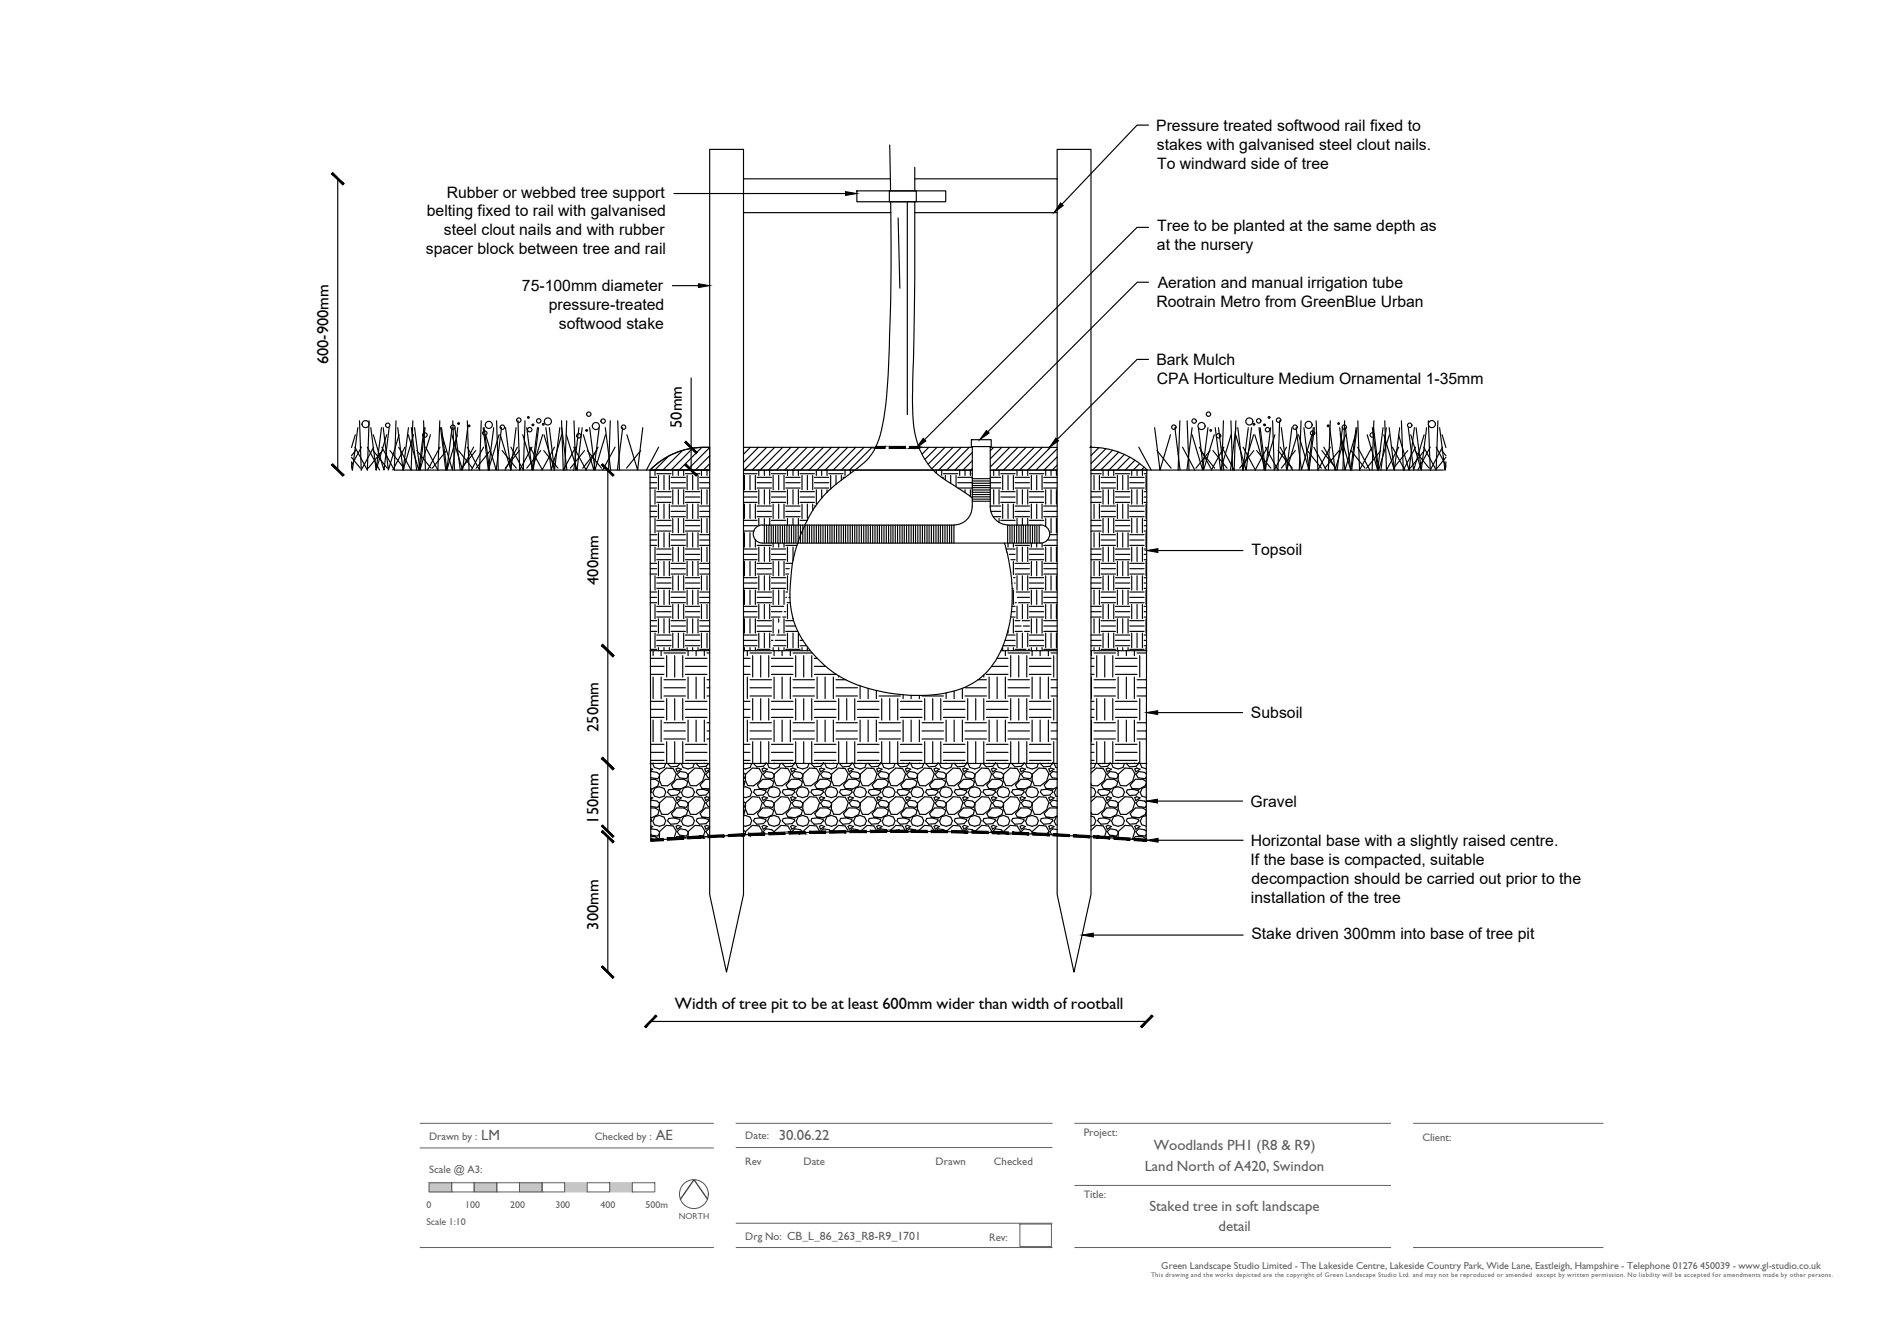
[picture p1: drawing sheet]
<svg xmlns="http://www.w3.org/2000/svg" width="420mm" height="297mm" viewBox="0 0 420 297" stroke-linecap="round" stroke-linejoin="round" font-family="sans-serif">
<defs><g id="words">
<g font-size="3.6">
<text x="72.8" y="80.7" transform="rotate(-90 72.8 80.7)">600-900mm</text>
<text x="151" y="94.8" transform="rotate(-90 151 94.8)">50mm</text>
<text x="132.6" y="129.6" transform="rotate(-90 132.6 129.6)">400mm</text>
<text x="132.6" y="162.1" transform="rotate(-90 132.6 162.1)">250mm</text>
<text x="132.6" y="182.4" transform="rotate(-90 132.6 182.4)">150mm</text>
<text x="132.6" y="205.9" transform="rotate(-90 132.6 205.9)">300mm</text>
<text x="149.5" y="223.4">Width of tree pit to be at least 600mm wider than width of rootball</text>
</g>
<g font-size="3.5">
<text x="256.1" y="29">Pressure treated softwood rail fixed to</text>
<text x="256.2" y="33.1">stakes with galvanised steel clout nails.</text>
<text x="256.3" y="37.4">To windward side of tree</text>
<text x="94.5" y="47.9">belting fixed to rail with galvanised</text>
<text x="98.9" y="43.8">Rubber or webbed tree support</text>
<text x="98.3" y="52.1">steel clout nails and with rubber</text>
<text x="256.3" y="51.3">Tree to be planted at the same depth as</text>
<text x="94.3" y="56.3">spacer block between tree and rail</text>
<text x="256.2" y="55.4">at the nursery</text>
<text x="115.6" y="64.5">75-100mm diameter</text>
<text x="256.4" y="63.7">Aeration and manual irrigation tube</text>
<text x="121.5" y="68.7">pressure-treated</text>
<text x="256.1" y="68">Rootrain Metro from GreenBlue Urban</text>
<text x="123.8" y="72.9">softwood stake</text>
<text x="256.1" y="80.8">Bark Mulch</text>
<text x="256.2" y="85.1">CPA Horticulture Medium Ornamental 1-35mm</text>
<text x="277.2" y="122.9">Topsoil</text>
<text x="277.1" y="159.1">Subsoil</text>
<text x="277" y="178.7">Gravel</text>
<text x="277" y="191.5">If the base is compacted, suitable</text>
<text x="277" y="187.4">Horizontal base with a slightly raised centre.</text>
<text x="277.2" y="195.7">decompaction should be carried out prior to the</text>
<text x="277.1" y="199.9">installation of the tree</text>
<text x="277.2" y="208.1">Stake driven 300mm into base of tree pit</text>
</g>
<g font-size="3.3" fill="#5e5e5e">
<text x="106.6" y="252.6">LM</text>
<text x="145.2" y="252.6">AE</text>
<text x="172.5" y="252.5">30.06.22</text>
<text x="255.6" y="254.8">Woodlands PH1 (R8 &amp; R9)</text>
<text x="253.5" y="259.4">Land North of A420, Swindon</text>
<text x="254.6" y="268.2">Staked tree in soft landscape</text>
<text x="269.9" y="272.7">detail</text>
</g>
<g font-size="2.4" fill="#5e5e5e">
<text x="240" y="251.6">Project:</text>
<text x="95" y="252.4">Drawn by :</text>
<text x="131.7" y="252.4">Checked by :</text>
<text x="165.1" y="252.3">Date:</text>
<text x="315" y="252.8">Client:</text>
<text x="95" y="259.7">Scale @ A3:</text>
<text x="165.1" y="258.1">Rev</text>
<text x="178" y="258.1">Date</text>
<text x="207.2" y="258.1">Drawn</text>
<text x="220.1" y="258.1">Checked</text>
<text x="240" y="265.3">Title:</text>
<text x="165.1" y="274.7">Drg No: CB_L_86_263_R8-R9_1701</text>
<text x="219.1" y="274.9">Rev:</text>
</g>
<g font-size="2.2" fill="#5e5e5e">
<text x="94.4" y="267.5">0</text>
<text x="103" y="267.5">100</text>
<text x="113" y="267.5">200</text>
<text x="123" y="267.5">300</text>
<text x="133" y="267.5">400</text>
<text x="143" y="267.5">500m</text>
<text x="94.4" y="271.3">Scale 1:10</text>
<text x="257.2" y="281.1">Green Landscape Studio Limited - The Lakeside Centre, Lakeside Country Park, Wide Lane, Eastleigh, Hampshire - Telephone 01276 450039 - www.gl-studio.co.uk</text>
</g>
<text font-size="1.9" fill="#5e5e5e" x="150.3" y="269.9">NORTH</text>
<text font-size="1.5" fill="#5e5e5e" x="254.9" y="282.9">This drawing and the works depicted are the copyright of Green Landscape Studio Ltd. and may not be reproduced or amended except by written permission. No liability will be accepted for amendments made by other persons.</text>
</g></defs>
<!-- layer: CB-L-DWG-SECTIONL1 -->
<path d="M87.4 104.1h56.6M254 104.1h65.7" fill="none" stroke="#000" stroke-width=".25"/>
<!-- layer: CB-L-DWG-SECTIONL3 -->
<g fill="none" stroke="#000" stroke-width=".25">
<path d="M151.1 99.8l-4.3 4.3M153.4 99.3l-4.8 4.8M155.4 99.1l-5 5M157.2 99.1l-5 5M166.2 99.1l-1.5 1.5M168 99.1l-3.3 3.3M169.8 99.1l-5 5M171.6 99.1l-5 5M173.4 99.1l-5 5M175.2 99.1l-5 5M177 99.1l-5 5M178.8 99.1l-5 5"/>
<path d="M180.6 99.1l-5 5M182.4 99.1l-5.1 5M184.2 99.1l-5 5M185.9 99.1l-5 5M187.7 99.1l-4.9 5M189.5 99.1l-5 5M191.3 99.1l-4.9 5M193.1 99.1l-5 5M203.9 99.1l-.3 .3M205.7 99.1l-1.5 1.5M207.5 99.1l-2.6 2.7M209.3 99.1l-3.7 3.7"/>
<path d="M211.1 99.1l-4.7 4.7M212.9 99.1l-5 5M214.7 99.1l-5 5M220.1 99.1l-.8 .8M221.9 99.1l-2.6 2.5M223.6 99.1l-4.3 4.3M225.5 99.1l-5 5M227.2 99.1l-4.9 5M229.1 99.1l-5 5M230.8 99.1l-5 5M232.7 99.1l-5.1 5v1.2M234.1 99.4l-4.7 4.7"/>
<path d="M241.6 99.1h.1M243.4 99.2l-1.8 1.7M244.9 99.4l-3.3 3.3M246.4 99.7l-4.4 4.4M144 108.1h1.5M144 106.9h1.5M144 105.7h1.5M144 114.5h1.5M144 113.3h1.5M144 119.6h1.5M144 112.1h1.5M144 118.4h1.5"/>
<path d="M145.1 104.1v1.2M145.1 108.5v3.2M145.1 114.8v3.2M145.5 104.9h3.1M145.5 111.3h3.1M145.5 117.6h3.1M145.5 110.1h3.1M145.5 116.4h3.1M145.5 108.9h3.1M145.5 115.3h3.1M145.8 105.3v3.2M145.8 111.7v3.1"/>
<path d="M145.8 118v3.2M147.1 105.3v3.2M147.1 111.7v3.1M147.1 118v3.2M148.1 101l-3.1 3.1M148.3 105.3v3.2M148.3 111.7v3.1M148.3 118v3.2M148.6 108.1h3.2M148.6 114.5h3.2M148.6 106.9h3.2M148.6 113.3h3.2"/>
<path d="M148.6 119.6h3.2M148.6 105.7h3.2M148.6 112.1h3.2M148.6 118.4h3.2M149 104.1v1.2M149 108.5v3.2M149 114.8v3.2M150.2 104.1v1.2M150.2 108.5v3.2M150.2 114.8v3.2M151.4 104.1v1.2M151.4 108.5v3.2"/>
<path d="M151.4 114.8v3.2M151.8 104.9h3.2M151.8 111.3h3.2M151.8 117.6h3.2M151.8 110.1h3.2M151.8 116.4h3.2M151.8 108.9h3.2M151.8 115.3h3.2M152.2 105.3v3.2M152.2 111.7v3.1M152.2 118v3.2M153.4 105.3v3.2"/>
<path d="M153.4 111.7v3.1M153.4 118v3.2M154.6 105.3v3.2M154.6 111.7v3.1M154.6 118v3.2M155 108.1h2.2M155 114.5h2.2M155 106.9h2.2M155 113.3h2.2M155 119.6h2.2M155 105.7h2.2M155 112.1h2.2"/>
<path d="M155 118.4h2.2M155.4 104.1v1.2M155.4 108.5v3.2M155.4 114.8v3.2M156.6 104.1v1.2M156.6 108.5v3.2M156.6 114.8v3.2M157.2 101l-3.2 3.1M157.2 102.7l-1.4 1.4M164.7 104.9h3M164.7 111.3h3M164.7 117.6h2.3"/>
<path d="M164.7 110.1h3M164.7 116.4h3M164.7 108.9h3M164.7 115.3h3M164.9 105.3v3.2M164.9 111.7v3.1M164.9 118v3.2M166.1 105.3v3.2M166.1 111.7v3.1M166.1 118v3.2M167.3 105.3v3.2M167.3 111.7v3.1"/>
<path d="M167.3 119.5v1.7M167.7 108.1h3.2M167.7 114.5h3.2M167.7 106.9h3.2M167.7 113.3h3.2M167.7 105.7h3.2M167.7 112.1h3.2M168.1 104.1v1.2M168.1 108.5v3.2M168.1 114.8v1.7M169.3 104.1v1.2M169.3 108.5v3.2"/>
<path d="M169.3 114.8v1.5M170.5 104.1v1.2M170.5 108.5v3.2M170.5 114.8v1.5M170.9 104.9h3.1M170.9 111.3h3.1M170.9 110.1h3.1M170.9 108.9h3.1M170.9 115.3h3.1M171.2 105.3v3.2M171.2 111.7v3.1M172.5 105.3v3.2"/>
<path d="M172.5 111.7v3.1M173.7 105.3v3.2M173.7 111.7v3.1M174 108.1h3.2M174 114.5h3.2M174 106.9h3.2M174 113.3h3.2M174 105.7h3.2M174 112.1h3.2M174.4 104.1v1.2M174.4 108.5v3.2M174.4 114.8v1.5"/>
<path d="M175.6 104.1v1.2M175.6 108.5v3.2M175.6 114.8v1.5M176.8 104.1v1.2M176.8 108.5v3.2M176.8 114.8v1.5M177.2 104.9h3.2M177.2 111.3h3.2M177.2 110.1h3.2M177.2 108.9h3.2M177.2 115.3h1.6M177.6 105.3v3.2"/>
<path d="M177.6 111.7v3.1M178.8 105.3v3.2M178.8 111.7v3.1M180 105.3v3.2M180 111.7v1.4M180.4 108.1h3.2M180.4 106.9h3.2M180.4 105.7h3.2M180.4 112.1h.3M180.8 104.1v1.2M180.8 108.5v3.2M182 104.1v1.2"/>
<path d="M182 108.5v1.8M183.2 104.1v1.2M183.2 108.5v.6M183.6 104.9h3.1M184 105.3v3M185.2 105.3v2M186.4 105.3v1.1M186.7 105.7h.5M187.2 104.1v1.2M188.3 104.1v.8M207.4 104.1v.7M208.5 105.7h.5"/>
<path d="M208.6 104.1v1.2M209 104.9h3.1M209.4 105.3v1M210.6 105.3v1.8M211.8 105.3v2.5M212.1 106.9h3.2M212.1 105.7h3.2M212.2 108.1h3.1M212.6 104.1v1.2M213.7 104.1v1.2M213.7 108.5v.6M214.9 104.1v1.2"/>
<path d="M214.9 108.5v1.5M215.3 104.9h.1M215.3 110.1h.1M215.3 108.9h.1M215.3 100.2l-3.8 3.9M215.3 102.1l-2 2M215.3 103.8l-.2 .3M219.3 108.1h2.4M219.3 106.9h2.4M219.3 105.7h2.4M219.3 112.1h2.4M219.5 113.3h2.2"/>
<path d="M220 114.5h1.7M220.1 104.1v1.2M220.1 108.5v3.2M221.3 104.1v1.2M221.3 108.5v3.2M221.3 114.8v.9M221.7 104.9h3.1M221.7 111.3h3.1M221.7 110.1h3.1M221.7 108.9h3.1M221.7 115.3h3.1M222.1 105.3v3.2"/>
<path d="M222.1 111.7v3.1M223.3 105.3v3.2M223.3 111.7v3.1M224.5 105.3v3.2M224.5 111.7v3.1M224.8 108.1h3.2M224.8 114.5h3.2M224.8 106.9h3.2M224.8 113.3h3.2M224.8 105.7h3.2M224.8 112.1h3.2M225.3 104.1v1.2"/>
<path d="M225.3 108.5v3.2M225.3 114.8v1.5M226.4 104.1v1.2M226.4 108.5v3.2M226.4 114.8v1.5M227.6 108.5v3.2M227.6 114.8v1.5M228 104.9h3.2M228 111.3h3.2M228 110.1h3.2M228 108.9h3.2M228 115.3h3.2"/>
<path d="M228.4 105.3v3.2M228.4 111.7v3.1M229.6 105.3v3.2M229.6 111.7v3.1M230.8 105.3v3.2M230.8 111.7v3.1M231.2 108.1h2.9M231.2 114.5h2.9M231.2 106.9h2.9M231.2 113.3h2.9M231.2 105.7h2.9M231.2 112.1h2.9"/>
<path d="M231.6 104.1v1.2M231.6 108.5v3.2M231.6 114.8v1.8M232 119.6h2.1M232.5 118.4h1.6M232.8 104.1v1.2M232.8 108.5v3.2M232.8 114.8v3.2M234 104.1v1.2M234 108.5v3.2M234 114.8v3.2M234.1 101.2l-2.9 2.9"/>
<path d="M234.1 103l-1.1 1.1M241.6 104.9h2.3M241.6 111.3h2.3M241.6 117.6h2.3M241.6 110.1h2.3M241.6 116.4h2.3M241.6 108.9h2.3M241.6 115.3h2.3M242.3 105.3v3.2M242.3 111.7v3.1M242.3 118v3.2M243.5 105.3v3.2"/>
<path d="M243.5 111.7v3.1M243.5 118v3.2M243.9 108.1h3.2M243.9 114.5h3.2M243.9 106.9h3.2M243.9 113.3h3.2M243.9 119.6h3.2M243.9 105.7h3.2M243.9 112.1h3.2M243.9 118.4h3.2M244.3 104.1v1.2M244.3 108.5v3.2"/>
<path d="M244.3 114.8v3.2M245.5 104.1v1.2M245.5 108.5v3.2M245.5 114.8v3.2M246.7 104.1v1.2M246.7 108.5v3.2M246.7 114.8v3.2M247.1 104.9h3.1M247.1 111.3h3.1M247.1 117.6h3.1M247.1 110.1h3.1M247.1 116.4h3.1"/>
<path d="M247.1 108.9h3.1M247.1 115.3h3.1M247.5 105.3v3.2M247.5 111.7v3.1M247.5 118v3.2M247.8 100.1l-4 4M248.7 105.3v3.2M248.7 111.7v3.1M248.7 118v3.2M249 100.7l-3.4 3.4M249.9 105.3v3.2M249.9 111.7v3.1"/>
<path d="M249.9 118v3.2M250.2 108.1h3.2M250.2 114.5h3.2M250.2 106.9h3.2M250.2 113.3h3.2M250.2 119.6h3.2M250.2 105.7h3.2M250.2 112.1h3.2M250.2 118.4h3.2M250.2 101.3l-2.8 2.8M250.7 104.1v1.2M250.7 108.5v3.2"/>
<path d="M250.7 114.8v3.2M251.4 101.9l-2.2 2.2M251.8 104.1v1.2M251.8 108.5v3.2M251.8 114.8v3.2M252.4 102.7l-1.4 1.4M253 104.1v1.2M253 108.5v3.2M253 114.8v3.2M253.4 104.9h.6M253.4 111.3h.6M253.4 117.6h.6"/>
<path d="M253.4 110.1h.6M253.4 116.4h.6M253.4 108.9h.6M253.4 115.3h.6M253.4 103.5l-.6 .6M253.8 105.3v3.2M253.8 111.7v3.1M253.8 118v3.2M144 120.8h1.5M144 127.2h1.5M144 133.5h1.5M144 126h1.5"/>
<path d="M144 132.3h1.5M144 124.8h1.5M144 131.1h1.5M144.1 139.9h1.4M144.1 138.7h1.4M144.1 137.5h1.4M145.1 121.2v3.2M145.1 127.5v3.2M145.1 133.9v3.2M145.5 124h3.1M145.5 130.3h3.1M145.5 136.7h3.1"/>
<path d="M145.5 122.8h3.1M145.5 129.1h3.1M145.5 135.5h3.1M145.5 121.6h3.1M145.5 128h3.1M145.5 134.3h3.1M145.8 124.4v3.1M145.8 130.7v3.2M145.8 137.1v3.1M147.1 124.4v3.1M147.1 130.7v3.2M147.1 137.1v3.1"/>
<path d="M148.3 124.4v3.1M148.3 130.7v3.2M148.3 137.1v3.1M148.6 120.8h3.2M148.6 127.2h3.2M148.6 133.5h3.2M148.6 139.9h3.2M148.6 126h3.2M148.6 132.3h3.2M148.6 138.7h3.2M148.6 124.8h3.2M148.6 131.1h3.2"/>
<path d="M148.6 137.5h3.2M149 121.2v3.2M149 127.5v3.2M149 133.9v3.2M150.2 121.2v3.2M150.2 127.5v3.2M150.2 133.9v3.2M151.4 121.2v3.2M151.4 127.5v3.2M151.4 133.9v3.2M151.8 124h3.2M151.8 130.3h3.2"/>
<path d="M151.8 136.7h3.2M151.8 122.8h3.2M151.8 129.1h3.2M151.8 135.5h3.2M151.8 121.6h3.2M151.8 128h3.2M151.8 134.3h3.2M152.2 124.4v3.1M152.2 130.7v3.2M152.2 137.1v3.1M153.4 124.4v3.1M153.4 130.7v3.2"/>
<path d="M153.4 137.1v3.1M154.6 124.4v3.1M154.6 130.7v3.2M154.6 137.1v3.1M155 120.8h2.2M155 127.2h2.2M155 133.5h2.2M155 139.9h2.2M155 126h2.2M155 132.3h2.2M155 138.7h2.2M155 124.8h2.2"/>
<path d="M155 131.1h2.2M155 137.5h2.2M155.4 121.2v3.2M155.4 127.5v3.2M155.4 133.9v3.2M156.6 121.2v3.2M156.6 127.5v3.2M156.6 133.9v3.2M164.7 124h3M164.7 130.3h3M164.7 136.7h3M164.7 122.8h3"/>
<path d="M164.7 129.1h3M164.7 135.5h3M164.7 121.6h3M164.7 128h3M164.7 134.3h3M164.9 124.4v3.1M164.9 130.7v3.2M164.9 137.1v3.1M166.1 124.4v3.1M166.1 130.7v3.2M166.1 137.1v3.1M167.3 124.4v3.1"/>
<path d="M167.3 130.7v3.2M167.3 137.1v3.1M167.7 120.8h3.2M167.7 127.2h3.2M167.7 133.5h3.2M167.7 139.9h3.2M167.7 126h3.2M167.7 132.3h3.2M167.7 138.7h3.2M167.7 124.8h3.2M167.7 131.1h3.2M167.7 137.5h3.2"/>
<path d="M168.1 121.2v3.2M168.1 127.5v3.2M168.1 133.9v3.2M169.3 121.2v3.2M169.3 127.5v3.2M169.3 133.9v3.2M170.5 121.2v3.2M170.5 127.5v3.2M170.5 133.9v3.2M170.9 124h3.1M170.9 130.3h3.1M170.9 136.7h1.9"/>
<path d="M170.9 122.8h3.1M170.9 129.1h3.1M170.9 135.5h2.3M170.9 121.6h3.1M170.9 128h3.1M170.9 134.3h2.7M171.2 120.3v.9M171.2 124.4v3.1M171.2 130.7v3.2M171.2 137.1v3.1M172.5 120.3v.9M172.5 124.4v3.1"/>
<path d="M172.5 130.7v3.2M172.5 137.1v.7M173.7 120.3v.9M173.7 124.4v3.1M173.7 130.7v3.2M174 120.8h2.5M174 127.2h.7M174 126h.8M174 132.3h.2M174 124.8h1.5M174 131.1h.5M174.4 121.2v3.2"/>
<path d="M174.4 127.5v3.2M175.6 121.2v3M222.8 121.6h2M223.3 120.3v.9M223.5 122.8h1.3M223.9 124h.9M224.5 120.3v.9M224.5 124.4v2.8M224.5 128h.3M224.7 129.1h.1M224.8 120.8h3.2M224.8 127.2h3.2"/>
<path d="M224.8 126h3.2M224.8 124.8h3.2M225.1 131.1h2.9M225.3 121.2v3.2M225.3 127.5v3.2M225.3 132.3h2.7M225.6 133.5h2.4M226.4 137.5h1.6M226.4 121.2v3.2M226.4 127.5v3.2M226.4 133.9v3.2M226.7 138.7h1.3"/>
<path d="M226.9 139.9h1.1M227.6 121.2v3.2M227.6 127.5v3.2M227.6 133.9v3.2M228 124h3.2M228 130.3h3.2M228 136.7h3.2M228 122.8h3.2M228 129.1h3.2M228 135.5h3.2M228 121.6h3.2M228 128h3.2"/>
<path d="M228 134.3h3.2M228.4 120.3v.9M228.4 124.4v3.1M228.4 130.7v3.2M228.4 137.1v3.1M229.6 120.3v.9M229.6 124.4v3.1M229.6 130.7v3.2M229.6 137.1v3.1M230.8 120.3v.9M230.8 124.4v3.1M230.8 130.7v3.2"/>
<path d="M230.8 137.1v3.1M231.2 120.8h2.9M231.2 127.2h2.9M231.2 133.5h2.9M231.2 139.9h2.9M231.2 126h2.9M231.2 132.3h2.9M231.2 138.7h2.9M231.2 124.8h2.9M231.2 131.1h2.9M231.2 137.5h2.9M231.6 121.2v3.2"/>
<path d="M231.6 127.5v3.2M231.6 133.9v3.2M232.8 121.2v3.2M232.8 127.5v3.2M232.8 133.9v3.2M234 121.2v3.2M234 127.5v3.2M234 133.9v3.2M241.6 124h2.3M241.6 130.3h2.3M241.6 136.7h2.3M241.6 122.8h2.3"/>
<path d="M241.6 129.1h2.3M241.6 135.5h2.3M241.6 121.6h2.3M241.6 128h2.3M241.6 134.3h2.3M242.3 124.4v3.1M242.3 130.7v3.2M242.3 137.1v3.1M243.5 124.4v3.1M243.5 130.7v3.2M243.5 137.1v3.1M243.9 120.8h3.2"/>
<path d="M243.9 127.2h3.2M243.9 133.5h3.2M243.9 139.9h3.2M243.9 126h3.2M243.9 132.3h3.2M243.9 138.7h3.2M243.9 124.8h3.2M243.9 131.1h3.2M243.9 137.5h3.2M244.3 121.2v3.2M244.3 127.5v3.2M244.3 133.9v3.2"/>
<path d="M245.5 121.2v3.2M245.5 127.5v3.2M245.5 133.9v3.2M246.7 121.2v3.2M246.7 127.5v3.2M246.7 133.9v3.2M247.1 124h3.1M247.1 130.3h3.1M247.1 136.7h3.1M247.1 122.8h3.1M247.1 129.1h3.1M247.1 135.5h3.1"/>
<path d="M247.1 121.6h3.1M247.1 128h3.1M247.1 134.3h3.1M247.5 124.4v3.1M247.5 130.7v3.2M247.5 137.1v3.1M248.7 124.4v3.1M248.7 130.7v3.2M248.7 137.1v3.1M249.9 124.4v3.1M249.9 130.7v3.2M249.9 137.1v3.1"/>
<path d="M250.2 120.8h3.2M250.2 127.2h3.2M250.2 133.5h3.2M250.2 139.9h3.2M250.2 126h3.2M250.2 132.3h3.2M250.2 138.7h3.2M250.2 124.8h3.2M250.2 131.1h3.2M250.2 137.5h3.2M250.7 121.2v3.2M250.7 127.5v3.2"/>
<path d="M250.7 133.9v3.2M251.8 121.2v3.2M251.8 127.5v3.2M251.8 133.9v3.2M253 121.2v3.2M253 127.5v3.2M253 133.9v3.2M253.4 124h.6M253.4 130.3h.6M253.4 136.7h.6M253.4 122.8h.6M253.4 129.1h.6"/>
<path d="M253.4 135.5h.6M253.4 121.6h.6M253.4 128h.6M253.4 134.3h.6M253.8 124.4v3.1M253.8 130.7v3.2M253.8 137.1v3.1M144.1 143.8h1.4M144.1 149.4h3M144.1 147.6h3M144.1 157.1h3M144.1 145.8h3"/>
<path d="M144.1 155.3h3M144.1 158.9h3M144.7 144.1v1.1M144.7 150v4.8M144.7 159.5v4.8M145.1 140.2v3.3M145.5 143h3.1M145.5 141.8h3.1M145.5 140.7h3.1M145.8 143.5v.6M146.4 144.1v1.1M146.4 150v4.8"/>
<path d="M146.4 159.5v4.8M147.1 143.5v.6M147.1 144.6h4.7M147.1 154.2h4.7M147.1 152.3h4.7M147.1 150.6h4.7M147.7 145.2v4.8M147.7 154.8v4.7M148.3 143.5v.6M148.6 143.8h3.2M149 140.2v3.3M149.4 145.2v4.8"/>
<path d="M149.4 154.8v4.7M150.2 140.2v3.3M151.2 145.2v4.8M151.2 154.8v4.7M151.4 140.2v3.3M151.8 143h3.2M151.8 141.8h3.2M151.8 140.7h3.2M151.8 149.4h4.8M151.8 158.9h4.8M151.8 147.6h4.8M151.8 157.1h4.8"/>
<path d="M151.8 145.8h4.8M151.8 155.3h4.8M152.2 143.5v.6M152.4 144.1v1.1M152.4 150v4.8M152.4 159.5v4.8M153.4 143.5v.6M154.2 144.1v1.1M154.2 150v4.8M154.2 159.5v4.8M154.6 143.5v.6M155 143.8h2.2"/>
<path d="M155.4 140.2v3.3M156 144.1v1.1M156 150v4.8M156 159.5v4.8M156.6 140.2v3.3M156.6 144.6h.6M156.6 154.2h.6M156.6 152.3h.6M156.6 150.6h.6M164.7 143h3M164.7 141.8h3M164.7 140.7h3"/>
<path d="M164.7 149.4h1.4M164.7 158.9h1.4M164.7 147.6h1.4M164.7 157.1h1.4M164.7 145.8h1.4M164.7 155.3h1.4M164.9 143.5v.6M165.5 144.1v1.1M165.5 150v4.8M165.5 159.5v4.8M166.1 143.5v.6M166.1 144.6h4.8"/>
<path d="M166.1 154.2h4.8M166.1 152.3h4.8M166.1 150.6h4.8M166.7 145.2v4.8M166.7 154.8v4.7M167.3 143.5v.6M167.7 143.8h2.9M168.1 140.2v3.3M168.5 145.2v4.8M168.5 154.8v4.7M169.3 140.2v3.3M170.3 145.2v4.8"/>
<path d="M170.3 154.8v4.7M170.5 140.2v3.3M170.9 141.8h.3M170.9 140.7h.6M170.9 149.4h4.7M170.9 158.9h4.7M170.9 147.6h4.7M170.9 157.1h4.7M170.9 145.8h4.7M170.9 155.3h4.7M171.5 144.1v1.1M171.5 150v4.8"/>
<path d="M171.5 159.5v4.8M173.2 144.1v1.1M173.2 150v4.8M173.2 159.5v4.8M175 144.1v1.1M175 150v4.8M175 159.5v4.8M175.6 144.6h4.3M175.6 154.2h4.8M175.6 152.3h4.8M175.6 150.6h4.8M176.2 145.2v4.8"/>
<path d="M176.2 154.8v4.7M178 145.2v4.8M178 154.8v4.7M179.8 145.2v4.8M179.8 154.8v4.7M180.4 149.4h4.8M180.4 158.9h4.8M180.4 147.6h2.5M180.4 157.1h4.8M180.4 145.8h.6M180.4 155.3h4.8M181 150v4.8"/>
<path d="M181 159.5v4.8M182.8 150v4.8M182.8 159.5v4.8M184.6 150v4.8M184.6 159.5v4.8M185.2 154.2h4.7M185.2 152.3h4.7M185.2 150.6h2.1M185.8 149.7v.3M185.8 154.8v4.7M187.5 154.8v4.7M189.3 154.8v4.7"/>
<path d="M189.9 158.9h4.8M189.9 157.1h4.8M189.9 155.3h4.8M190.5 151.9v2.9M190.5 159.5v4.8M192.3 152.5v2.3M192.3 159.5v4.8M194.1 152.9v1.9M194.1 159.5v4.8M194.7 154.2h4.7M195.3 154.8v4.7M197.1 154.8v4.7"/>
<path d="M198.8 154.8v4.7M199.4 158.9h4.8M199.4 157.1h4.8M199.4 155.3h4.8M200 153.9v.9M200 159.5v4.8M201.8 154v.8M201.8 159.5v4.8M203.6 154v.8M203.6 159.5v4.8M204.2 154.2h4.8M204.8 154.8v4.7"/>
<path d="M206.6 154.8v4.7M208.4 154.8v4.7M209 158.9h4.7M209 157.1h4.7M209 155.3h4.7M209.6 153.5v1.3M209.6 159.5v4.8M211.3 153.1v1.7M211.3 159.5v4.8M213.1 152.5v2.3M213.1 159.5v4.8M213.7 154.2h4.8"/>
<path d="M213.7 152.3h4.8M214.3 154.8v4.7M216.1 154.8v4.7M216.6 150.6h1.9M217.9 149.5v.5M217.9 154.8v4.7M218.5 149.4h4.8M218.5 158.9h4.8M218.5 157.1h4.8M218.5 155.3h4.8M219.1 150v4.8M219.1 159.5v4.8"/>
<path d="M219.6 147.6h3.7M220.8 145.8h2.5M220.9 150v4.8M220.9 159.5v4.8M222.7 144.1v1.1M222.7 150v4.8M222.7 159.5v4.8M223.3 144.6h4.7M223.3 154.2h4.7M223.3 152.3h4.7M223.3 150.6h4.7M223.9 145.2v4.8"/>
<path d="M223.9 154.8v4.7M225.6 145.2v4.8M225.6 154.8v4.7M227.4 145.2v4.8M227.4 154.8v4.7M227.6 140.2v3M227.8 143.8h.2M228 143h3.2M228 141.8h3.2M228 140.7h3.2M228 149.4h4.8M228 158.9h4.8"/>
<path d="M228 147.6h4.8M228 157.1h4.8M228 145.8h4.8M228 155.3h4.8M228.4 143.5v.6M228.6 144.1v1.1M228.6 150v4.8M228.6 159.5v4.8M229.6 143.5v.6M230.4 144.1v1.1M230.4 150v4.8M230.4 159.5v4.8"/>
<path d="M230.8 143.5v.6M231.2 143.8h2.9M231.6 140.2v3.3M232.2 144.1v1.1M232.2 150v4.8M232.2 159.5v4.8M232.8 140.2v3.3M232.8 144.6h1.3M232.8 154.2h1.3M232.8 152.3h1.3M232.8 150.6h1.3M233.4 145.2v4.8"/>
<path d="M233.4 154.8v4.7M234 140.2v3.3M241.6 143h2.3M241.6 141.8h2.3M241.6 140.7h2.3M241.6 149.4h.7M241.6 158.9h.7M241.6 147.6h.7M241.6 157.1h.7M241.6 145.8h.7M241.6 155.3h.7M241.7 144.1v1.1"/>
<path d="M241.7 150v4.8M241.7 159.5v4.8M242.3 144.6h4.8M242.3 154.2h4.8M242.3 152.3h4.8M242.3 150.6h4.8M242.3 143.5v.6M242.9 145.2v4.8M242.9 154.8v4.7M243.5 143.5v.6M243.9 143.8h3.2M244.3 140.2v3.3"/>
<path d="M244.7 145.2v4.8M244.7 154.8v4.7M245.5 140.2v3.3M246.5 145.2v4.8M246.5 154.8v4.7M246.7 140.2v3.3M247.1 143h3.1M247.1 141.8h3.1M247.1 140.7h3.1M247.1 149.4h4.7M247.1 158.9h4.7M247.1 147.6h4.7"/>
<path d="M247.1 157.1h4.7M247.1 145.8h4.7M247.1 155.3h4.7M247.5 143.5v.6M247.7 144.1v1.1M247.7 150v4.8M247.7 159.5v4.8M248.7 143.5v.6M249.5 144.1v1.1M249.5 150v4.8M249.5 159.5v4.8M249.9 143.5v.6"/>
<path d="M250.2 143.8h3.2M250.7 140.2v3.3M251.2 144.1v1.1M251.2 150v4.8M251.2 159.5v4.8M251.8 144.6h2.1M251.8 154.2h2.1M251.8 152.3h2.1M251.8 150.6h2.1M251.8 140.2v3.3M252.4 145.2v4.8M252.4 154.8v4.7"/>
<path d="M253 140.2v3.3M253.4 143h.5M253.4 141.8h.5M253.4 140.7h.5M253.8 143.5v.6M144.1 177.4l.2-.2 1.2 .2 .6 .5M144.1 171.1l.2-.2 1.2 .2 .6 .5v.3l-.4 .6M144.1 170.3l.5 .1-.5 .3M144.1 176.6l.5 .1-.5 .3M144.1 175.1l.2 .4M144.1 172.2l1.6 .3M144.1 178.6l1.6 .2"/>
<path d="M144.1 172.6h1.1M144.1 179h1.1M144.1 174.7l.3 .1M144.1 168.4h3M144.1 166.7h3M144.1 164.9h3M144.3 175.5l-.2 .1M144.3 169.1l-.2 .2M144.6 169.1l.3 .9M144.6 175.5l.3 .9M144.7 169v.1M145.1 172.6l.9 .6-.3 .9-1.3 .7"/>
<path d="M145.1 179l.9 .5-.3 .9M146.1 177.9v.4l-.4 .5M146.1 177.8v1.4l.5 1.2M146.4 169v.1M147.1 174.6l.3 .9-.3 .8-1 .4-1.2-.4M147.1 174.7l-1-.4-1.1 .3-.3 .9M147.1 163.7h4.7M147.1 161.9h4.7M147.1 160.1h4.7M147.4 169.1l-.3 .9-1 .3-1.2-.3M147.5 170.2l-1.4 1.3v1.3l.5 1.2 1.3 .1 1.4-1.1 .5-1.6M147.5 176.5l-1.4 1.3"/>
<path d="M147.6 176.5l1.5 .1 .7 1.1M147.6 170.1l1.5 .2 .7 1.1M147.7 164.3v4.7M147.9 169.1l.7 .8M147.9 175.5l.2-.6 1.2-.1 1.2 .4 .1 .3M149.4 164.3v4.7M149.7 176.7l.5-.2 .7 .2-.9 .6zM149.7 170.3l.5-.2 .7 .3-.9 .6zM149.8 177.8l-.5 1.6-1.4 1h-1.3M150.6 175.5l-.6 .6-1.4 .1-.7-.7M150.6 169.1l-.6 .6-1.4 .2M150.7 174.8l1.4-.7 .2-.9-.8-.6h-1.6l-1.2 1.3 .4 .8 1.6 .1"/>
<path d="M150.9 169.1l.4 .9M150.9 175.5l.4 .9M151 175.5l.4-.9 1-.3 1 .4 .4 .8-.3 .8-1.1 .4-1.1-.4M151.2 164.3v4.7M151.8 168.4h4.8M151.8 166.7h4.8M151.8 164.9h4.8M152.1 172.5l.3-.6v-.4l-.5-.4-1.3-.2-.6 .6 .5 .8 1.6 .2M152.4 169v.1M152.4 177.9v.4l-.3 .5M152.4 177.9l-.5-.5-1.3-.2-.6 .7 .5 .7 1.6 .2M153.8 169.1l-.3 .9-1.1 .3-1.1-.3"/>
<path d="M153.9 176.5l-1.5 1.3v1.4l.5 1.2h1.3l1.4-1 .5-1.6M153.9 170.2l-1.5 1.3v1.3l.5 1.2 1.3 .1 1.4-1.1 .5-1.6M153.9 176.5l1.5 .1 .7 1.1M153.9 170.1l1.5 .2 .7 1.1M154.2 169v.1M154.2 169.1l.7 .8M154.2 175.5l.2-.6 1.2-.1 1.3 .4 .1 .3M156 169v.1M156.6 163.7h.6M156.6 161.9h.6M156.6 160.1h.6M157 175.5l-.6 .6-1.5 .1-.7-.7"/>
<path d="M157 169.1l-.6 .6-1.5 .2M157.2 177.3l-.2-.1-.7 .7 .5 .7 .4 .1M157.2 170.9h-.2l-.7 .6 .5 .8h.4M157.2 176.7l-.7-.2-.4 .2 .2 .6 .9-.5M157.2 170.3l-.7-.2-.4 .2 .2 .7 .9-.5M157.2 179h-1l-1.1 1.2 .4 .8 1.6 .1M157.2 172.6h-1l-1.1 1.3 .4 .8 1.6 .1M157.2 174.7l-.1 .1M164.7 177.5l.4 .4M164.7 171.2l.4 .4v.3l-.3 .6M164.7 174.4l.4-.1 1 .4 .4 .8-.3 .8-1.1 .4-.4-.1M164.7 172.5h.1"/>
<path d="M164.7 173l.3 .2-.3 .9M164.7 179.3l.3 .2-.2 .9M164.7 168.4h1.4M164.7 166.7h1.4M164.7 164.9h1.4M165.1 177.9v.4l-.4 .5M165.5 169v.1M166.1 163.7h4.8M166.1 161.9h4.8M166.1 160.1h4.8M166.5 169.1l-.3 .9-1.1 .3-.4-.1M166.6 170.2l-1.5 1.3v1.3l.5 1.2 1.3 .1 1.4-1.1 .5-1.6"/>
<path d="M166.6 176.5l-1.5 1.3M166.6 176.5l1.5 .1 .7 1.1M166.6 170.1l1.5 .2 .7 1.1M166.7 164.3v4.7M166.9 169.1l.7 .8M166.9 175.5l.2-.6 1.2-.1 1.3 .4 .1 .3M168.5 164.3v4.7M168.8 176.7l.4-.2 .8 .2-1 .6zM168.8 170.3l.4-.2 .8 .3-1 .6zM168.8 177.8l-.5 1.6-1.4 1h-1.3l-.5-1.2v-1.4M169.7 169.1h.1M169.7 175.5l-.6 .6-1.5 .1-.7-.7"/>
<path d="M169.7 169.1l-.6 .6-1.5 .2M169.8 174.8l1.3-.7 .3-.9-.8-.6h-1.7l-1.1 1.3 .4 .8 1.6 .1M170 169.1l.3 .9M170 175.5l.3 .9M170.1 175.5l.3-.9 1.1-.3 1 .4 .3 .8-.3 .8-1 .4-1.2-.4M170.3 164.3v4.7M170.9 168.4h4.7M170.9 166.7h4.7M170.9 164.9h4.7M171.1 172.5l.4-.6v-.3l-.6-.5-1.2-.2-.7 .6 .5 .8 1.6 .2M171.5 177.9v.4l-.4 .5-1.6-.2-.5-.7 .7-.7 1.2 .2 .6 .5M171.5 169v.1"/>
<path d="M172.8 169.1l-.3 .9-1 .3-1.2-.3M172.9 176.5l-1.4 1.3v1.4l.5 1.2h1.3l1.4-1 .5-1.6M172.9 170.2l-1.4 1.3v1.3l.5 1.2 1.3 .1 1.4-1.1 .5-1.6M173 176.5l1.5 .1 .7 1.1M173 170.1l1.5 .2 .7 1.1M173.2 169v.1M173.3 169.1l.7 .8M173.3 175.5l.2-.6 1.2-.1 1.2 .4 .1 .3M175 169v.1M175.1 176.7l.5-.2 .7 .2-.9 .6zM175.1 170.3l.5-.2 .7 .3-.9 .6zM175.3 179h1.6l.8 .5-.2 .9-1.4 .7-1.6-.1-.4-.8z"/>
<path d="M175.3 172.6h1.6l.8 .6-.2 .9-1.4 .7-1.6-.1-.4-.8zM175.4 171.5l.6-.6 1.3 .2 .5 .5v.3l-.3 .6-1.6-.2zM175.6 163.7h4.8M175.6 161.9h4.8M175.6 160.1h4.8M176 169.1h.1M176 175.5l-.6 .6-1.4 .1-.7-.7M176 169.1l-.6 .6-1.4 .2M176.2 164.3v4.7M176.3 169.1l.4 .9M176.3 175.5l.4 .9M176.4 175.5l.4-.9 1-.3 1 .4 .4 .8-.3 .8-1.1 .4-1.1-.4"/>
<path d="M177.8 177.9v.4l-.3 .5-1.6-.2-.5-.7 .6-.7 1.3 .2 .5 .5M178 164.3v4.7M179.2 169.1l-.3 .9-1.1 .3-1.1-.3M179.3 176.5l-1.5 1.3v1.4l.5 1.2h1.3l1.4-1 .5-1.6M179.3 170.2l-1.5 1.3v1.3l.5 1.2 1.3 .1 1.4-1.1 .5-1.6M179.3 176.5l1.5 .1 .7 1.1M179.3 170.1l1.5 .2 .7 1.1M179.6 175.5l.2-.6 1.2-.1 1.3 .4 .1 .3-.6 .6-1.5 .1-.7-.7M179.6 169.1l.7 .8M179.8 164.3v4.7M180.4 168.4h4.8M180.4 166.7h4.8"/>
<path d="M180.4 164.9h4.8M181 169v.1M181.5 176.7l.4-.2 .8 .2-1 .6zM181.5 170.3l.4-.2 .8 .3-1 .6zM181.6 179h1.7l.8 .5-.3 .9-1.3 .7-1.6-.1-.4-.8zM181.6 172.6h1.7l.8 .6-.3 .9-1.3 .7-1.6-.1-.4-.8zM181.7 171.5l.7-.6 1.2 .2 .6 .4v.4l-.4 .6-1.6-.2zM182.4 169.1h.1M182.4 169.1l-.6 .6-1.5 .2M182.7 169.1l.3 .9 1.2 .3 1-.3 .3-.9M182.7 175.5l.3 .9M182.8 175.5l.3-.9 1.1-.3 1 .4 .3 .8-.3 .8-1 .4-1.2-.4"/>
<path d="M182.8 169v.1M184.2 177.9v.4l-.4 .5-1.6-.2-.5-.7 .7-.7 1.2 .2 .6 .5M184.6 169v.1M185.2 163.7h4.7M185.2 161.9h4.7M185.2 160.1h4.7M185.6 170.2l-1.4 1.3v1.3l.5 1.2 1.3 .1 1.4-1.1 .5-1.6M185.6 176.5l-1.4 1.3M185.7 176.5l1.5 .1 .7 1.1M185.7 170.1l1.5 .2 .7 1.1M185.8 164.3v4.7M186 175.5l.2-.6 1.2-.1 1.2 .4 .1 .3-.6 .6-1.4 .1-.7-.7"/>
<path d="M186 169.1l.7 .8M187.5 164.3v4.7M187.8 176.7l.5-.2 .7 .2-.9 .6zM187.8 170.3l.5-.2 .7 .3-.9 .6zM187.9 177.8l-.5 1.6-1.4 1h-1.3l-.5-1.2v-1.4M188 179h1.6l.8 .5-.2 .9-1.4 .7-1.6-.1-.4-.8zM188 172.6h1.6l.8 .6-.2 .9-1.4 .7-1.6-.1-.4-.8zM188.1 171.5l.6-.6 1.3 .2 .5 .5v.3l-.3 .6-1.6-.2zM188.7 169.1h.1M188.7 169.1l-.6 .6-1.4 .2M189 169.1l.4 .9 1.1 .3 1.1-.3 .3-.9M189 175.5l.4 .9"/>
<path d="M189.1 175.5l.4-.9 1-.3 1 .4 .4 .8-.3 .8-1.1 .4-1.1-.4M189.3 164.3v4.7M189.9 168.4h4.8M189.9 166.7h4.8M189.9 164.9h4.8M190.5 177.9v.4l-.3 .5-1.6-.2-.5-.7 .6-.7 1.3 .2 .5 .5M190.5 169v.1M192 170.2l-1.5 1.3v1.3l.5 1.2 1.3 .1 1.4-1.1 .5-1.6M192 176.5l-1.5 1.3v1.4l.5 1.2h1.3l1.4-1 .5-1.6M192 176.5l1.5 .1 .7 1.1M192 170.1l1.5 .2 .7 1.1M192.3 169l.7 .9 1.5-.2 .6-.6"/>
<path d="M192.3 175.5l.2-.6 1.2-.1 1.3 .4 .1 .3-.6 .6-1.5 .1-.7-.7M194.1 169v.1M194.2 176.7l.4-.2 .8 .2-1 .6zM194.2 170.3l.4-.2 .8 .3-1 .6zM194.3 179h1.7l.8 .5-.3 .9-1.3 .7-1.6-.1-.4-.8zM194.3 172.6h1.7l.8 .6-.3 .9-1.3 .7-1.6-.1-.4-.8zM194.4 171.5l.7-.6 1.2 .2 .6 .4v.4l-.4 .6-1.6-.2zM194.7 163.7h4.7M194.7 161.9h4.7M194.7 160.1h4.7M195.1 169.1h.1M195.3 164.3v4.7"/>
<path d="M195.4 169.1l.3 .9 1.2 .3 1-.3 .3-.9M195.4 175.5l.3 .9M195.5 175.5l.3-.9 1.1-.3 1 .4 .3 .8-.3 .8-1 .4-1.2-.4M196.9 177.9v.4l-.4 .5-1.6-.2-.5-.7 .7-.7 1.2 .2 .6 .5M197.1 164.3v4.7M198.4 176.5l-1.5 1.3v1.4l.5 1.2h1.3l1.4-1 .5-1.6M198.4 170.1l1.5 .2 .7 1.1-.5 1.6-1.4 1.1-1.3-.1-.5-1.2v-1.3l1.5-1.3M198.4 176.5l1.5 .1 .7 1.1M198.7 175.5l.2-.6 1.2-.1 1.2 .4 .1 .3-.6 .6-1.4 .1-.7-.7M198.7 169.1l.7 .8 1.4-.2 .6-.6M198.8 164.3v4.7M199.4 168.4h4.8"/>
<path d="M199.4 166.7h4.8M199.4 164.9h4.8M200 169v.1M200.5 176.7l.5-.2 .7 .2-.9 .6zM200.5 170.3l.5-.2 .7 .3-.9 .6zM200.7 179h1.6l.8 .5-.2 .9-1.4 .7-1.6-.1-.4-.8zM200.7 172.6h1.6l.8 .6-.2 .9-1.4 .7-1.6-.1-.4-.8zM200.8 171.5l.6-.6 1.3 .2 .5 .4v.4l-.3 .6-1.6-.2zM201.4 169.1h.1M201.7 169.1l.4 .9 1.1 .3 1.1-.3 .3-.9M201.7 175.5l.4 .8 1.1 .4 1.1-.4 .3-.8-.4-.8-1-.4-1 .3-.4 .9M201.8 169v.1"/>
<path d="M203.2 177.9v.4l-.3 .5-1.6-.2-.5-.7 .6-.7 1.3 .2 .5 .5M203.6 169v.1M204.2 163.7h4.8M204.2 161.9h4.8M204.2 160.1h4.8M204.7 176.5l1.5 .1 .7 1.1-.5 1.7-1.4 1h-1.3l-.5-1.2v-1.4l1.5-1.3M204.7 170.1l1.5 .2 .7 1.1-.5 1.6-1.4 1.1-1.3-.1-.5-1.2v-1.3l1.5-1.3M204.8 164.3v4.7M205 175.5l.2-.6 1.2-.1 1.3 .4 .1 .3-.6 .6-1.5 .1-.7-.7M205 169.1l.7 .8 1.5-.2 .6-.6M206.6 164.3v4.7M206.9 176.7l.4-.2 .8 .2-1 .6z"/>
<path d="M206.9 170.3l.4-.2 .8 .3-1 .6zM207 179h1.7l.8 .5-.3 .9-1.3 .7-1.6-.1-.4-.8zM207 172.6h1.7l.8 .6-.3 .9-1.3 .7-1.6-.1-.4-.8zM207.1 171.5l.7-.6 1.2 .2 .6 .4v.4l-.4 .6-1.6-.2zM207.8 169.1h.1M208.1 169.1l.3 .9 1.2 .3 1-.3 .3-.9M208.1 175.5l.3 .8 1.2 .4 1-.4 .3-.8-.3-.8-1-.4-1.1 .3-.3 .9M208.4 164.3v4.7M209 168.4h4.7M209 166.7h4.7M209 164.9h4.7M209.6 177.9v.4l-.4 .5-1.6-.2-.5-.7 .7-.7 1.2 .2 .6 .5"/>
<path d="M209.6 169v.1M211.1 176.5l1.5 .1 .7 1.1-.5 1.7-1.4 1h-1.3l-.5-1.2v-1.4l1.5-1.3M211.1 170.1l1.5 .2 .7 1.1-.5 1.6-1.4 1.1-1.3-.1-.5-1.2v-1.3l1.5-1.3M211.3 169l.8 .9 1.4-.2 .6-.6M211.6 174.9l1.2-.1 1.2 .4 .1 .3-.6 .6-1.4 .1-.7-.7zM213.1 169v.1M213.2 176.7l.5-.2 .7 .2-.9 .6zM213.2 170.3l.5-.2 .7 .3-.9 .6zM213.4 179h1.6l.8 .5-.2 .9-1.4 .7-1.6-.1-.4-.8zM213.4 172.6h1.6l.8 .6-.2 .9-1.4 .7-1.6-.1-.4-.8zM213.5 171.5l.6-.6 1.3 .2 .5 .4v.4l-.3 .6-1.6-.2zM213.7 163.7h4.8"/>
<path d="M213.7 161.9h4.8M213.7 160.1h4.8M214.1 169.1h.1M214.3 164.3v4.7M214.4 169.1l.4 .9 1.1 .3 1.1-.3 .3-.9M214.4 175.5l.4 .8 1.1 .4 1.1-.4 .3-.8-.4-.8-1-.4-1 .3-.4 .9M215.9 177.9v.4l-.3 .5-1.6-.2-.5-.7 .6-.7 1.3 .2 .5 .5M215.9 177.8l1.5-1.3 1.5 .1 .7 1.1-.5 1.7-1.4 1h-1.3l-.5-1.2zM215.9 171.5l1.5-1.4 1.5 .2 .7 1.1-.5 1.6-1.4 1.1-1.3-.1-.5-1.2zM216.1 164.3v4.7M217.7 169.1l.7 .8 1.5-.2 .6-.6M217.9 164.3v4.7"/>
<path d="M217.9 174.9l1.2-.1 1.3 .4 .1 .3-.6 .6-1.5 .1-.7-.7zM218.5 168.4h4.8M218.5 166.7h4.8M218.5 164.9h4.8M219.1 169v.1M219.6 176.7l.4-.2 .8 .2-1 .6zM219.6 170.3l.4-.2 .8 .3-1 .6zM219.7 179h1.7l.8 .5-.3 .9-1.3 .7-1.6-.1-.4-.8zM219.7 172.6h1.7l.8 .6-.3 .9-1.3 .7-1.6-.1-.4-.8zM219.8 177.9l.7-.7 1.2 .2 .6 .5v.4l-.4 .5-1.6-.2zM219.8 171.5l.7-.6 1.2 .2 .6 .4v.4l-.4 .6-1.6-.2zM220.5 169.1h.1"/>
<path d="M220.8 169.1l.3 .9 1.2 .3 1-.3 .3-.9M220.8 175.5l.3 .8 1.2 .4 1-.4 .3-.8-.3-.8-1-.4-1.1 .3-.3 .9M220.9 169v.1M222.3 179.1v-1.3l1.5-1.3 1.5 .1 .7 1.1-.5 1.7-1.4 1h-1.3l-.5-1.2M222.3 171.5l1.5-1.4 1.5 .2 .7 1.1-.5 1.6-1.4 1.1-1.3-.1-.5-1.2zM222.7 169v.1M223.3 163.7h4.7M223.3 161.9h4.7M223.3 160.1h4.7M223.9 164.3v4.7M224.1 169.1l.7 .8 1.4-.2 .6-.6M224.3 174.9l1.2-.1 1.2 .4 .1 .3-.6 .6-1.4 .1-.7-.7z"/>
<path d="M225.6 164.3v4.7M225.9 176.7l.5-.2 .7 .2-.9 .6zM225.9 170.3l.5-.2 .7 .3-.9 .6zM226.1 179h1.6l.8 .5-.2 .9-1.4 .7-1.6-.1-.4-.8zM226.1 172.6h1.6l.8 .6-.2 .9-1.4 .7-1.6-.1-.4-.8zM226.2 177.9l.6-.7 1.3 .2 .5 .5v.4l-.3 .5-1.6-.2zM226.2 171.5l.6-.6 1.3 .2 .5 .4v.4l-.3 .6-1.6-.2zM226.8 169.1h.1M227.1 169.1l.4 .9 1.1 .3 1.1-.3 .3-.9M227.1 175.5l.4 .8 1.1 .4 1.1-.4 .3-.8-.4-.8-1-.4-1 .3-.4 .9M227.4 164.3v4.7M228 168.4h4.8"/>
<path d="M228 166.7h4.8M228 164.9h4.8M228.6 179.1v-1.3l1.5-1.3 1.5 .1 .7 1.1-.5 1.7-1.4 1h-1.3l-.5-1.2M228.6 169v.1M228.6 171.5l1.5-1.4 1.5 .2 .7 1.1-.5 1.6-1.4 1.1-1.3-.1-.5-1.2zM230.4 169l.7 .9 1.5-.2 .6-.6M232.2 169v.1M232.3 176.7l.4-.2 .8 .2-1 .6zM232.3 170.3l.4-.2 .8 .3-1 .6zM232.6 176.1l.6-.6-.1-.3-1.3-.4-1.2 .1-.2 .6 .7 .7 1.5-.1M232.8 163.7h1.3M232.8 161.9h1.3"/>
<path d="M232.8 160.1h1.3M233.2 169.1h.1M233.4 164.3v4.7M233.5 169.1l.3 .9 .3 .1M233.5 175.5l.3 .8 .3 .1M234.1 177.4l-.9-.2-.7 .7 .5 .7 1.1 .2M234.1 171.1l-.9-.2-.7 .6 .5 .8 1.1 .1M234.1 174.5l-.2 .1-.3 .9M234.1 179h-1.7l-1.1 1.2 .4 .8 1.6 .1 .8-.4M234.1 172.7l-1.7-.1-1.1 1.3 .4 .8 1.6 .1 .8-.4M241.6 171.2l1.2-1.1 1.5 .2 .7 1.1-.5 1.6-1.4 1.1-1.3-.1-.2-.4M241.6 177.6l1.2-1.1 1.5 .1 .7 1.1-.5 1.7-1.4 1h-1.3l-.2-.5"/>
<path d="M241.6 174.4l.7 .3 .4 .8-.3 .8-.8 .3M241.6 168.4h.7M241.6 166.7h.7M241.6 164.9h.7M241.7 169v.1M242.3 163.7h4.8M242.3 161.9h4.8M242.3 160.1h4.8M242.7 169.1l-.3 .9-.8 .3M242.9 164.3v4.7M243.1 169.1l.7 .8 1.5-.2 .6-.6M243.3 174.9l1.2-.1 1.3 .4 .1 .3-.6 .6-1.5 .1-.7-.7z"/>
<path d="M244.7 164.3v4.7M245 176.7l.4-.2 .8 .2-1 .6zM245 170.3l.4-.2 .8 .3-1 .6zM245.1 179h1.7l.8 .5-.3 .9-1.3 .7-1.6-.1-.4-.8zM245.1 172.6h1.7l.8 .6-.3 .9-1.3 .7-1.6-.1-.4-.8zM245.2 177.9l.7-.7 1.2 .2 .6 .5v.4l-.4 .5-1.6-.2zM245.2 171.5l.7-.6 1.2 .2 .6 .4v.4l-.4 .6-1.6-.2zM245.9 169.1h.1M246.2 169.1l.3 .9 1.2 .3 1-.3 .3-.9M246.2 175.5l.3 .8 1.2 .4 1-.4 .3-.8-.3-.8-1-.4-1.1 .3-.3 .9M246.5 164.3v4.7M247.1 168.4h4.7"/>
<path d="M247.1 166.7h4.7M247.1 164.9h4.7M247.7 169v.1M247.7 177.8l1.5-1.3 1.5 .1 .7 1.1-.5 1.7-1.4 1h-1.3l-.5-1.3zM247.7 171.5l1.5-1.4 1.5 .2 .7 1.1-.5 1.6-1.4 1.1-1.3-.1-.5-1.2zM249.5 169l.7 .9 1.5-.2M251.2 169v.1M251.3 176.7l.5-.2 .7 .2-.9 .6zM251.3 170.3l.5-.2 .7 .3-.9 .6zM251.6 176.1l.6-.6-.1-.3-1.2-.4-1.2 .1-.2 .6 .7 .7 1.5-.1M251.8 163.7h2.1M251.8 161.9h2.1"/>
<path d="M251.8 160.1h2.1M252.2 169.1h.1M252.2 169.1l-.6 .6M252.4 164.3v4.7M252.5 169.1l.4 .9 1 .3M252.5 175.5l.4 .8 1 .3M253.9 177.8l-.4-.4-1.3-.2-.6 .7 .5 .7 1.6 .2 .2-.3M253.9 171.4l-.4-.3-1.3-.2-.6 .6 .5 .8 1.6 .2 .2-.4M253.9 174.3l-.9 .3-.4 .9M253.9 179.5l-.8-.5h-1.6l-1.2 1.2 .4 .8 1.6 .1 1.4-.7 .2-.6M253.9 173.1l-.8-.5h-1.6l-1.2 1.3 .4 .8 1.6 .1 1.4-.7 .2-.7M144.1 181.5l.2 .3"/>
<path d="M144.1 181.1h.3M144.1 185h.1M144.1 183.8l.2-.2 1.2 .2 .6 .5M144.1 183l.5 .1-.5 .3M144.1 185l1.6 .2M144.1 185.3h1.1M144.3 181.8l-.2 .2M144.6 181.8l.3 .9M144.7 181.8l.3-.9 1.1-.3 1 .4 .3 .8-.3 .9-1 .3-1.2-.3M145.1 185.3l.9 .7M145.7 180.5l-1.3 .6M146.1 184.2v.4l-.4 .6"/>
<path d="M147.5 182.9l-1.4 1.3v1.3l.1 .5M147.6 182.8l1.5 .2 .7 1.1-.6 1.6M147.9 181.8l.7 .8M147.9 181.8l.2-.5 1.2-.1 1.2 .3 .1 .3M149.7 183l.5-.2 .7 .3-.9 .6zM150.6 181.8l-.6 .6-1.4 .2M150.9 181.8l.4 .9M151 181.8l.4-.9 1-.3 1 .4 .4 .8-.3 .9-1.1 .3-1.1-.3M151.9 185.6l-.4-.3h-1.6l-.4 .4M152.1 180.4l.2-.9-.8-.5h-1.6l-1.2 1.2 .4 .8 1.6 .1M152.1 180.5l-1.4 .6M152.4 184.2v.4l-.3 .6-1.6-.2-.5-.8 .6-.6 1.3 .2 .5 .5"/>
<path d="M152.4 185.5v.1M153.9 182.9l-1.5 1.3v1.3M153.9 182.8l1.5 .2 .7 1.1-.4 1.3M154.2 181.8l.7 .8M154.2 181.8l.2-.5 1.2-.1 1.3 .3 .1 .3M156.2 185.3h.3M157 181.8l-.6 .6-1.5 .2M157.2 183.6h-.2l-.7 .6 .5 .8h.4M157.2 183.1l-.7-.3-.4 .2 .2 .7 .9-.5M157.2 181.1h-.1M164.7 183.9l.4 .4M164.7 180.7l.4-.1 1 .4 .4 .8-.3 .9-1.1 .3-.4-.1"/>
<path d="M164.8 180.5h-.1M165.1 184.2l-.2 .7M166.6 182.9l-1.5 1.3v.7M166.6 182.8l1.5 .2 .7 1.1-.1 .6M166.9 181.8l.7 .8M166.9 181.8l.2-.5 1.2-.1 1.3 .3 .1 .3M168.8 183l.4-.2 .8 .3-1 .6zM169.7 181.8l-.6 .6-1.5 .2M170 181.8l.3 .9M170.1 181.8l.3-.9 1.1-.3 1 .4 .3 .8-.3 .9-1 .3-1.2-.3M171.1 180.4l.3-.9-.8-.5h-1.7l-1.1 1.2 .4 .8 1.6 .1 1.3-.6M171.5 184.3l-.6-.5-1.2-.2-.7 .6 .3 .5"/>
<path d="M171.5 184.2v.4M172.9 182.9l-1.4 1.3v.4M173 182.8l1.5 .2 .7 1.1-.2 .4M173.3 181.8l.7 .8M173.3 181.8l.2-.5 1.2-.1 1.2 .3 .1 .3M175.1 183l.5-.2 .7 .3-.9 .6zM176 181.8l-.6 .6-1.4 .2M176.3 181.8l.4 .9M176.4 181.8l.4-.9 1-.3 1 .4 .4 .8-.3 .9-1.1 .3-1.1-.3M177.8 184.3l-.5-.5-1.3-.2-.6 .6 .2 .3M177.8 184.2v.2M179.3 182.9l-1.5 1.3v.2"/>
<path d="M179.3 182.8l1.5 .2 .7 1.1v.2M179.6 181.8l.7 .8M179.6 181.8l.2-.5 1.2-.1 1.3 .3 .1 .3M181.5 183l.4-.2 .8 .3-1 .6zM182.4 181.8l-.6 .6-1.5 .2M182.7 181.8l.3 .9M182.8 181.8l.3-.9 1.1-.3 1 .4 .3 .8-.3 .9-1 .3-1.2-.3M185.7 182.9l-1.5 1.4-.6-.5-1.2-.2-.6 .7M185.7 182.8l1.5 .2 .7 1.2M186 181.8l.7 .8M186 181.8l.2-.5 1.2-.1 1.2 .3 .1 .3M187.8 183l.5-.2 .7 .3-.9 .6z"/>
<path d="M188.7 181.8l-.6 .6-1.4 .2M189 181.8l.4 .9M189.1 181.8l.4-.9 1-.3 1 .4 .4 .8-.3 .9-1.1 .3-1.1-.3M190.4 184.2l-.4-.4-1.3-.2-.6 .6M192 182.8l1.5 .2 .7 1.1M192 182.9l-1.5 1.3M192.3 181.8l.7 .8M192.3 181.8l.2-.5 1.2-.1 1.3 .3 .1 .3M194.2 183l.4-.2 .8 .3-1 .6zM194.2 184.1h.1M194.5 182.4l-1.5 .2M194.5 184.1l.6-.5 1.2 .2 .4 .3"/>
<path d="M195.1 181.8l-.6 .6M195.4 181.8l.3 .9M195.5 181.8l.3-.9 1.1-.3 1 .4 .3 .8-.3 .9-1 .3-1.2-.3M198.4 182.8l1.5 .2 .7 1.1M198.4 182.9l-1.4 1.2M198.7 181.8l.2-.5 1.2-.1 1.2 .3 .1 .3-.6 .6M198.7 181.8l.7 .8M200.5 183l.5-.2 .7 .3-.9 .6zM200.6 184.1h.1M200.9 182.4l-1.5 .2M200.9 184.1l.5-.5 1.3 .2 .4 .3M201.7 181.8l.4 .9"/>
<path d="M201.8 181.8l.4-.9 1-.3 1 .4 .4 .8-.3 .9-1.1 .3-1.1-.3M204.7 182.8l1.5 .2 .7 1.2M204.7 182.9l-1.4 1.2M205 181.8l.2-.5 1.2-.1 1.3 .3 .1 .3-.6 .6-1.5 .2M205 181.8l.7 .8M206.9 183l.4-.2 .8 .3-1 .6zM207.2 184.2l.6-.6 1.2 .2 .5 .4M208.1 181.8l.3 .9M208.2 181.8l.3-.9 1.1-.3 1 .4 .3 .8-.3 .9-1 .3-1.2-.3M209.6 184.2h.1M211.1 182.8l1.5 .2 .6 1.3M211.1 182.9l-1.5 1.3"/>
<path d="M211.4 181.8l.2-.5 1.2-.1 1.2 .3 .1 .3-.6 .6M211.4 181.8l.7 .8M213.2 183l.5-.2 .7 .3-.9 .6zM213.5 184.3l.6-.7 1.3 .2 .5 .5M213.6 182.4l-1.5 .2M214.4 181.8l.4 .9M214.5 181.8l.4-.9 1-.3 1 .4 .4 .8-.3 .9-1.1 .3-1.1-.3M215.9 184.2v.1M215.9 184.3l1.5-1.5 1.5 .2 .7 1.1-.1 .3M217.7 181.8l.2-.5 1.2-.1 1.3 .3 .1 .3-.6 .6M217.7 181.8l.7 .8M219.6 183l.4-.2 .8 .3-1 .6z"/>
<path d="M219.9 182.4l-1.5 .2M220.8 181.8l.3 .9 1.2 .3 1-.3 .3-.9-.3-.8-1-.4-1.1 .3-.3 .9M222.3 184.3l-.6-.5-1.2-.2-.7 .6 .2 .2M222.3 184.2v.3M222.3 184.5v-.3l1.5-1.4 1.5 .2 .7 1.1-.2 .5M224.1 181.8l.2-.5 1.2-.1 1.2 .3 .1 .3-.6 .6-1.4 .2M224.1 181.8l.7 .8M225.9 183l.5-.2 .7 .3-.9 .6zM227.1 181.8l.4 .9 1.1 .3 1.1-.3 .3-.9-.4-.8-1-.4-1 .3-.4 .9M228.6 184.3l-.5-.5-1.3-.2-.6 .6 .2 .4M228.6 184.2v.5M228.6 184.7v-.5l1.5-1.4 1.5 .2 .7 1.1-.2 .8"/>
<path d="M232.3 183l.4-.2 .8 .3-1 .6zM232.6 182.4l.6-.6-.1-.3-1.3-.3-1.2 .1-.2 .5 .7 .8 1.5-.2M233.5 181.8l.3 .9 .3 .1M234.1 183.8l-.9-.2-.7 .6 .5 .7M234.1 180.9h-.2l-.3 .9M241.6 183.9l1.2-1.1 1.5 .2 .7 1.1-.4 1.4M241.6 180.7l.7 .3 .4 .8-.3 .9-.8 .3M243.3 181.3l1.2-.1 1.3 .3 .1 .3-.6 .6-1.5 .2-.7-.8zM244.9 185.5l.2-.2h1.7l.5 .4M245 183l.4-.2 .8 .3-1 .6zM245.2 184.2l.7-.6 1.2 .2 .6 .4v.4l-.4 .6-1.6-.2zM246.2 181.8l.3 .9 1.2 .3 1-.3 .3-.9-.3-.8-1-.4-1.1 .3-.3 .9"/>
<path d="M247.7 185.7v-1.5l1.5-1.4 1.5 .2 .7 1.1-.5 1.6-.2 .2M251.3 183l.5-.2 .7 .3-.9 .6zM251.6 182.4l.6-.6-.1-.3-1.2-.3-1.2 .1-.2 .5 .7 .8 1.5-.2M252.5 181.8l.4 .9 1 .3M253.9 184.1l-.4-.3-1.3-.2-.6 .6 .5 .8 1.6 .2 .2-.3M253.9 180.7l-.9 .2-.4 .9M253.9 185.8l-.8-.5h-1.6l-.6 .6"/>
</g>
<!-- layer: CB-L-DWG-SECTIONL2 -->
<g fill="none" stroke="#000" stroke-width=".25">
<path d="M74.8 39.6v64.5M164.7 39.6v-6.5h-7.5v165l3.7 17.2 3.8-17.2v-151M197.1 32.1l.1 10.2M197.2 39.6h-32.5v7.5h32.6M202.6 37.1v5.2M202.6 39.6h31.5v7.5h-31.5M234.1 39.6v-6.5h7.5v165l-3.7 17.2-3.8-17.2v-151M254.4 27.7h-2.6l-16.6 17.5M149.3 42.9h38M189.8 42.3h19.7v2.4h-19.7zM197 42.3h5.9v2.4h-5.9zM197.3 44.7a478.1 478.1 0 0 1-1.1 45 27.9 27.9 0 0 1-2.8 10.4 17.6 17.6 0 0 1-5.2 4.9 26.8 26.8 0 0 0-11.5 15.1l-1.2 4.7"/>
<path d="M198.9 48.3l.4 15.5M201 44.7v47.1M202.6 44.7a1354.2 1354.2 0 0 1-.5 44.5 23.7 23.7 0 0 0 2.3 11.8 15.8 15.8 0 0 0 7 6.6l3.9 2.7M254.4 50.4h-2.6l-47 47M148.9 63.3h5.8M254.4 79.6h-2.6l-17.7 17.8M254.4 62.5h-2.5l-33.1 33.2M153.1 83.7v20.4M155.9 99.1a16.5 16.5 0 0 0-11.9 5 16.4 16.4 0 0 1 11.9-5M155.9 99.1h1.3v5M155.9 99.1h1.3M164.7 99.1h29.2"/>
<path d="M203.5 99.1h11.8M215.1 97.4h4.4v1.5h-4.4zM215.3 98.9v13.4M219.3 98.9v13.4a4 4 0 0 0 4 4M219.3 99.1h14.8M241.4 99.1a17.5 17.5 0 0 1 12.7 5M134.6 104.1v80M144 104.1h13.2M157.2 104.1h-13.2l.1 82a757.4 757.4 0 0 1 109.8 0l.1-82h-12.4h12.5M164.7 104.1h50.6zM168.8 116.3a2.01 2.01 0 0 0-2 2 2.01 2.01 0 0 0 2 2M168.9 116.3h42.4"/>
<path d="M169.3 116.3v4M169.8 116.3v4M170.3 116.3v4M170.8 116.3v4M171.3 116.3v4M171.8 116.3v4M172.3 116.3v4M172.8 116.3v4M173.3 116.3v4M173.8 116.3v4M174.3 116.3v4M174.8 116.3v4"/>
<path d="M175.3 116.3v4M175.8 116.3v4M176.3 116.3v4M176.8 116.3v4M177.3 116.3v4M177.8 116.3v4M178.3 116.3v4M178.8 116.3v4M179.3 116.3v4M179.8 116.3v4M180.3 116.3v4M180.8 116.3v4"/>
<path d="M181.3 116.3v4M181.8 116.3v4M182.3 116.3v4M182.8 116.3v4M183.3 116.3v4M183.8 116.3v4M184.3 116.3v4M184.8 116.3v4M185.3 116.3v4M185.8 116.3v4M186.3 116.3v4M186.8 116.3v4"/>
<path d="M187.3 116.3v4M187.8 116.3v4M188.3 116.3v4M188.8 116.3v4M189.3 116.3v4M189.8 116.3v4M190.3 116.3v4M190.8 116.3v4M191.3 116.3v4M191.8 116.3v4M192.3 116.3v4M192.8 116.3v4"/>
<path d="M193.3 116.3v4M193.8 116.3v4M194.3 116.3v4M194.8 116.3v4M195.3 116.3v4M195.8 116.3v4M196.3 116.3v4M196.8 116.3v4M197.3 116.3v4M197.8 116.3v4M198.3 116.3v4M198.8 116.3v4"/>
<path d="M199.3 116.3v4M199.8 116.3v4M200.3 116.3v4M200.8 116.3v4M201.3 116.3v4M201.8 116.3v4M202.3 116.3v4M202.8 116.3v4M203.3 116.3v4M203.8 116.3v4M204.3 116.3v4M204.8 116.3v4"/>
<path d="M205.3 116.3v4M205.8 116.3v4M206.3 116.3v4M206.8 116.3v4M207.3 116.3v4M207.8 116.3v4M208.3 116.3v4M208.8 116.3v4M209.3 116.3v4M209.8 116.3v4M210.3 116.3v4M210.8 116.3v4"/>
<path d="M211.3 116.3v4M215.3 112.3a4 4 0 0 1-4 4M215.3 106h4M215.3 106.5h4M215.3 107h4M215.3 107.6h4M215.3 108h4M215.3 108.5h4M215.3 109h4M215.3 109.5h4M215.3 110.1h4M215.3 110.6h4"/>
<path d="M215.3 111h4M219.3 104.1h14.8M223.2 116.3v4M223.4 116.3h7.1M223.7 116.3v4M224.2 116.3v4M224.7 116.3v4M225.2 116.3v4M225.7 116.3v4M226.2 116.3v4M226.7 116.3v4M227.2 116.3v4"/>
<path d="M227.7 116.3v4M228.2 116.3v4M228.7 116.3v4M229.2 116.3v4M229.7 116.3v4M230.2 116.3v4M230.5 116.3a2.01 2.01 0 0 1 2 2 2.01 2.01 0 0 1-2 2h-61.6M172.5 139.5v.7M173.4 136.7h.6M173.7 137.1v3.1M173.7 135.5h.3M174 139.9h2.7"/>
<path d="M174 138.7h2.2M174 137.5h1.8M174.3 133.5h.7M174.4 133.9v3.2M174.7 132.3h.3M175.5 124.8l-.6 6.8M175.6 136.9v.2M222.5 120.3l.5 2M223 122.3a33.9 33.9 0 0 1-1.5 22.3 15.5 15.5 0 0 1-12.2 8.9 38 38 0 0 1-22.6-3.2 24.1 24.1 0 0 1-10.9-12.8l-.7-3.1-.1-2.8M223.3 139.6v.6M223.9 136.7h.9M224 135.5h.8"/>
<path d="M224.1 129.1h.1M224.1 134.3h.7M224.2 130.3h.2M224.5 130.7v3.2M224.5 137.1v3.1M224.8 133.5h.3M224.8 139.9h1.6M224.8 138.7h1.3M224.8 137.5h1.1M225.3 134.3v2.8M256.5 121.9h18.8M144 144.1h13.2"/>
<path d="M164.7 144.1h14.8M171.2 143.5v.6M171.3 143h2.7M171.7 141.8h2.3M172.1 140.7h1.9M172.5 143.5v.6M173.7 143.5v.6M174 143.8h3.2M174.4 140.2v3.3M175.6 140.2v3.3M176.8 140.2v3.3M177.2 143h1.4"/>
<path d="M177.2 141.8h.6M177.6 143.5v.6M178.8 143.5v.6M221.7 144.1h12.4M222.1 143.5v.6M222.2 143h2.6M222.6 141.8h2.2M223 140.7h1.8M223.3 143.5v.6M224.5 143.5v.6M224.8 143.8h2.4M225.3 140.2v3.3"/>
<path d="M226.4 140.2v3.3M241.6 144.1h12.4M256.4 157.8h18.8M144 169.1h13.2M164.7 169.1h69.4M241.6 169.1h12.4M256.4 177.4h18.8M134.6 185.3v30M256.5 186.1h18.8M242.1 207.1h33.2M144.1 226.3h109.9"/>
</g>
<g fill="#000" stroke="#000" stroke-width=".22">
<path d="M187.3 42.4l2.5 .5-2.5 .4zM234.9 44.9l.6 .6-2 1.6zM154.7 62.9l2.5 .4-2.5 .4zM204.5 97.1l.6 .6-2.1 1.5zM218.5 95.4l.6 .5-2.1 1.5zM233.8 97.1l.6 .5-2 1.5zM254 121.9l2.5-.4v.9zM253.9 157.8l2.5-.4v.9zM253.9 177.4l2.5-.4v.9zM254 186.1l2.5-.4v.8zM239.6 207.1l2.5-.4v.8z"/>
<path d="M193.9 98.9v.4l2.1-.4zM193.9 99.3l2.1-.4v.4z"/>
<path d="M196.9 98.9v.4l3.6-.4zM196.9 99.3l3.6-.4v.4z"/>
<path d="M201.4 98.9v.4l2.1-.4zM201.4 99.3l2.1-.4v.4z"/>
<path d="M144.1 185.9l2.8-.2v.5zM144.1 185.9v.5l2.8-.2z"/>
<path d="M147.8 185.6l3.6-.2v.5zM147.8 185.6v.5l3.6-.2z"/>
<path d="M155.1 185.2l.8-.1v.5zM155.1 185.2v.5l.8-.1zM152.3 185.3l2.8-.1v.5zM152.3 185.3v.5l2.8-.1z"/>
<path d="M156.8 185.1l3.6-.2v.5zM156.8 185.1v.5l3.6-.2z"/>
<path d="M161.3 184.9l3.6-.3v.6zM161.3 184.9v.4l3.6-.1z"/>
<path d="M166.1 184.6l3.3-.1v.5zM166.1 184.6v.5l3.3-.1zM165.8 184.6h.3v.5zM165.8 184.6v.5h.3z"/>
<path d="M170.3 184.4l3.6-.1v.5zM170.3 184.4v.5l3.6-.1z"/>
<path d="M177.1 184.2h1.3v.5zM177.1 184.2v.5h1.3zM174.8 184.3l2.3-.1v.5zM174.8 184.3v.5l2.3-.1z"/>
<path d="M179.3 184.1h3.6v.5zM179.3 184.1v.5h3.6z"/>
<path d="M183.8 184.1l3.6-.1v.5zM183.8 184.1v.5l3.6-.1z"/>
<path d="M188.3 184l3.6-.1v.5zM188.3 184v.4h3.6z"/>
<path d="M192.7 183.9h3.7v.5zM192.7 183.9l.1 .5h3.6z"/>
<path d="M199.1 183.9h1.8v.5zM199.1 183.9v.5h1.8zM197.3 183.9h1.8v.5zM197.3 183.9v.5h1.8z"/>
<path d="M201.8 183.9h3.6v.5zM201.8 183.9v.5h3.6z"/>
<path d="M206.2 183.9l3.6 .1v.4zM206.2 183.9v.5h3.6z"/>
<path d="M210.8 184l3.6 .1-.1 .5zM210.8 184l-.1 .5 3.6 .1z"/>
<path d="M215.3 184.1h3.6v.5zM215.3 184.1v.5h3.6z"/>
<path d="M221.1 184.2l2.3 .1v.5zM221.1 184.2v.5l2.3 .1zM219.8 184.2h1.3v.5zM219.8 184.2v.5h1.3z"/>
<path d="M224.2 184.3l3.6 .1v.5zM224.2 184.3v.5l3.6 .1z"/>
<path d="M232.1 184.6h.3l-.1 .5zM232.1 184.6l-.1 .5h.3zM228.8 184.5l3.3 .1-.1 .5zM228.8 184.5l-.1 .5 3.3 .1z"/>
<path d="M233.3 184.6l3.6 .3-.1 .4zM233.3 184.6l-.1 .6 3.6 .1z"/>
<path d="M237.7 184.9l3.6 .2v.5zM237.7 184.9v.5l3.6 .2z"/>
<path d="M243 185.2l2.8 .1v.5zM243 185.2v.5l2.8 .1zM242.2 185.1l.8 .1v.5zM242.2 185.1v.5l.8 .1z"/>
<path d="M246.7 185.4l3.6 .2v.5zM246.7 185.4v.5l3.6 .2z"/>
<path d="M251.2 185.7l2.8 .2v.5zM251.2 185.7v.5l2.8 .2z"/>
</g>
<!-- layer: 0 -->
<g fill="#000" stroke="#000" stroke-width=".22">
<path d="M73.4 38.5l2.5 2.5 .3-.3zM73.4 38.5l.3-.3 2.5 2.5z"/>
<path d="M73.4 103l2.8 2.2-2.5-2.5zM73.4 103l2.8 2.2-.3 .3z"/>
<path d="M133.2 103l2.5 2.5 .3-.3zM133.2 103l.3-.3 2.5 2.5z"/>
<path d="M151.9 102.7l-.2 .3 2.7 2.2zM151.7 103l2.7 2.2-.2 .3z"/>
<path d="M151.7 98l2.5 2.5 .2-.3zM151.9 97.7l2.5 2.5-2.7-2.2z"/>
<path d="M133.5 142.7l-.3 .3 2.8 2.2zM133.2 143l2.8 2.2-.3 .3z"/>
<path d="M133.2 143l2.5 2.5 .3-.3zM133.2 143l.3-.3 2.5 2.5z"/>
<path d="M133.2 168l2.8 2.3-2.5-2.5zM133.2 168l2.8 2.3-.3 .2z"/>
<path d="M133.2 168l2.5 2.5 .3-.2zM133.2 168l.3-.2 2.5 2.5z"/>
<path d="M133.5 182.7l-.3 .3 2.8 2.2zM133.2 183l2.8 2.2-.3 .3z"/>
<path d="M133.2 184.2l2.5 2.5 .3-.3zM133.5 183.9l2.5 2.5-2.8-2.2z"/>
<path d="M133.5 213.9l-.3 .3 2.8 2.2zM133.2 214.2l2.8 2.2-.3 .3z"/>
<path d="M145.2 224.9l-2.2 2.7 2.5-2.5zM145.2 224.9l-2.2 2.7-.3-.2z"/>
<path d="M252.6 227.4l.3 .2 2.2-2.7zM255.1 224.9l.3 .2-2.5 2.5z"/>
</g>
<!-- layer: CB-L-DWG-SECTIONL2 -->
<path d="M203.5 98.9v.4" fill="none" stroke="#000" stroke-width=".22"/>
<!-- layer: 4_HERB_ELV_20_LEAF -->
<g fill="none" stroke="#000" stroke-width=".25">
<path d="M78.7 96.3l-.8 2.8M78.7 99.8l-.8 1.2M79.2 94.7l-1.1 9.4-.2-.7M79.6 93.2l.4 10.9 2.8-5.1M80.1 99l-2.2 4.1M81.4 99l2.7 5.1M81.7 93.2l-.3 10.9-2.8-5.1M82.1 94.7l1.2 9.4 2.3-7.8M82.6 99.8l3.2 3.9M84.5 94.7l-1.2 9.4M84.7 99.8l-3.1 3.9M84.9 94.7l1.1 9.4 2.4-7.8"/>
<path d="M86.2 94.7l-1.2 9.4-2.3-7.8M86.4 99.8l3.1 3.9M87.7 93.2l-.4 10.9-2.7-5.1M88.1 94.7l1.2 9.4 2.3-7.8M89.7 99l-2.7 5.1M90.5 94.7l-1.2 9.4M91.1 94.7l1.2 9.4M91.4 93.2l-.3 10.9-2.8-5.1M91.8 94.7l1.2 9.4 2.3-7.8M92.3 99.8l3.2 3.9M93.8 93.2l.4 10.9M93.9 94.7l-1.1 9.4-2.4-7.8"/>
<path d="M94.1 94.7l-1.1 9.4M97.4 93.2l-.4 10.9-2.7-5.1M97.5 99l-2.8 5.1M97.6 94.7l1.1 9.4M97.8 94.7l1.2 9.4 2.3-7.8M98.9 99.8l-3.1 3.9M100.1 94.7l-1.1 9.4M100.3 93.2l.4 10.9M100.8 94.7l1.1 9.4M101.4 94.7l-1.2 9.4-2.3-7.8M101.6 99.8l3 3.9M103.5 93.2l.4 10.9"/>
<path d="M103.6 94.7l-1.2 9.4-2.3-7.8M104.9 99l-2.7 5.1M105.4 99.8l-3.2 3.9M106.6 93.2l-.4 10.9-2.7-5.1M107 94.7l1.2 9.4 2.3-7.8M107.1 99l-2.7 5.1M107.2 94.7l1.2 9.4M108.6 99.8l-3.1 3.9M109.3 94.7l-1.1 9.4M110 93.2l.4 10.9M111.1 94.7l-1.2 9.4-2.3-7.8M111.2 99.8l3.1 3.9"/>
<path d="M112 94.7l1.2 9.4M114.3 94.7l-1.1 9.4-2.4-7.8M114.6 99l-2.8 5.1M114.7 93.2l.4 10.9 2.7-5.1M115 99.8l-3.1 3.9M116.3 93.2l-.4 10.9-2.7-5.1M116.7 94.7l1.2 9.4 2.3-7.8M117.4 99l2.7 5.1M119 94.7l-1.1 9.4M119.3 94.7l-1.2 9.4-2.3-7.8M119.8 99.8l-3.1 3.9M120.4 99.8l3.2 3.9"/>
<path d="M120.9 94.7l1.2 9.4 2.3-7.8M121.7 94.7l1.1 9.4M122.8 99l-2.7 5.1M124 94.7l-1.2 9.4-2.3-7.8M124.4 93.2l.4 10.9 2.7-5.1M124.4 94.7l1.2 9.4M125.5 93.2l-.4 10.9M127.1 99l2.7 5.1M127.1 93.2l.4 10.9M128.2 94.7l-1.1 9.4M128.9 94.7l-1.1 9.4-2.4-7.8M129.5 99.8l-3.2 3.9"/>
<path d="M130.1 99.8l3.1 3.9M130.6 94.7l1.2 9.4 2.3-7.8M132.2 99.8l-3.1 3.9M132.5 99l-2.7 5.1M132.7 94.7l-1.2 9.4-2.3-7.8M134.1 94.7l1.2 9.4M135.2 93.2l-.4 10.9M136.2 99l-2.7 5.1M136.8 93.2l.4 10.9M137.9 94.7l-1.2 9.4M141.9 99.8l-3.1 3.9M142.4 94.7l-1.2 9.4-2.3-7.8"/>
<path d="M145.9 99l-2.7 5.1M252.2 99l2.8 5.1M255.7 94.7l1.2 9.4 2.3-7.8M256.2 99.8l3.2 3.9M260.2 94.7l1.2 9.4M261.3 93.2l-.4 10.9M261.9 99l2.7 5.1M262.9 93.2l.5 10.9M264 94.7l-1.1 9.4M265.4 94.7l1.2 9.4 2.3-7.8M265.6 99l2.8 5.1M265.9 99.8l3.1 3.9"/>
<path d="M267.5 94.7l-1.1 9.4-2.4-7.8M268 99.8l-3.1 3.9M268.6 99.8l3.2 3.9M269.2 94.7l1.1 9.4 2.4-7.8M269.9 94.7l1.2 9.4M271 93.2l-.4 10.9M271.1 99l-2.8 5.1M272.6 93.2l.4 10.9M273.7 93.2l-.4 10.9-2.7-5.1M273.7 94.7l-1.2 9.4M274.2 94.7l1.1 9.4 2.4-7.8M275.3 99l2.7 5.1 2.7-5.1"/>
<path d="M276.5 94.7l-1.2 9.4M277.2 94.7l-1.2 9.4-2.3-7.8M277.7 99.8l-3.1 3.9M278.3 99.8l3.2 3.9M278.8 94.7l1.2 9.4 2.4-7.8M279.1 94.7l1.2 9.4M281.4 94.7l-1.1 9.4-2.4-7.8M281.9 93.2l.3 10.9 2.7-5.1M283.1 99.8l3.1 3.9M283.4 93.2l-.4 10.9-2.7-5.1M283.5 99l2.8 5.1M283.8 94.7l1.2 9.4 2.3-7.8"/>
<path d="M286.1 94.7l-1.1 9.4M286.9 99.8l-3.1 3.9M287.1 94.7l1.1 9.4 2.4-7.8M288.2 93.2l-.4 10.9M288.8 94.7l1.1 9.4M289.6 99.8l3.1 3.9M290.9 94.7l-1.2 9.4M291 99l2.8 5.1M291.1 94.7l-1.2 9.4-2.3-7.8M291.5 93.2l.4 10.9 2.7-5.1M292.8 99.8l3.1 3.9M293.2 99l2.8 5.1"/>
<path d="M294.5 94.7l1.2 9.4 2.3-7.8M294.6 93.2l-.4 10.9M296.6 99.8l-3.1 3.9M296.7 94.7l1.2 9.4 2.3-7.8M297.3 94.7l-1.1 9.4M297.8 93.2l-.4 10.9M298 94.7l1.2 9.4M299.2 99.8l3.1 3.9M300.4 94.7l-1.2 9.4-2.4-7.8M300.6 94.7l-1.2 9.4M300.7 99l2.7 5.1M300.7 93.2l.4 10.9 2.8-5.1"/>
<path d="M304 94.7l1.1 9.4M304.2 94.7l1.2 9.4 2.3-7.8M304.3 93.2l-.4 10.9M305.8 99.8l-3.1 3.9M306.3 94.7l-1.2 9.4-2.3-7.8M306.7 93.2l.4 10.9 2.7-5.1M307 94.7l-1.1 9.4M307.7 94.7l1.1 9.4M308.4 99l2.8 5.1M310 94.7l-1.2 9.4-2.3-7.8M310.4 93.2l.4 10.9 2.7-5.1M311.8 99.8l-3.1 3.9"/>
<path d="M311.9 94.7l1.2 9.4 2.3-7.8M313.3 94.7l-1.2 9.4-2.3-7.8M313.4 99.8l3.1 3.9M313.6 94.7l1.2 9.4M315.5 99.8l-3.2 3.9M316 94.7l-1.2 9.4-2.3-7.8M316.4 93.2l.4 10.9 2.7-5.1M316.8 99l-2.8 5.1M318.1 99l2.2 4.1M318.5 93.2l-.4 10.9-2.8-5.1M318.9 94.7l1.1 9.4 .3-.7M319.4 99.8l.9 1.2"/>
<path d="M319.4 96.3l.9 2.8M77.9 102.3l.2 1.8M77.9 101.3l1.9 2.4M320.3 102.3l-.3 1.8M320.3 101.3l-2 2.4"/>
<circle cx="81" cy="93.9" r=".78"/>
<circle cx="85.9" cy="94.2" r=".49"/>
<circle cx="94.1" cy="96.4" r=".49"/>
<circle cx="100.3" cy="94.6" r=".49"/>
<circle cx="101.6" cy="93.8" r=".19"/>
<circle cx="103.9" cy="94.3" r=".19"/>
<circle cx="107.4" cy="95.9" r=".49"/>
<circle cx="108.3" cy="94.1" r=".78"/>
<circle cx="111.3" cy="94.6" r=".49"/>
<circle cx="114.9" cy="93.1" r=".49"/>
<circle cx="117" cy="92.5" r=".19"/>
<circle cx="117.3" cy="95.2" r=".49"/>
<circle cx="118" cy="94.1" r=".19"/>
<circle cx="119.3" cy="93.2" r=".49"/>
<circle cx="120.3" cy="94" r=".19"/>
<circle cx="121.3" cy="93.4" r=".78"/>
<circle cx="128.2" cy="96.5" r=".49"/>
<circle cx="129.9" cy="95.3" r=".19"/>
<circle cx="130.4" cy="91.7" r=".49"/>
<circle cx="132" cy="94.4" r=".78"/>
<circle cx="133.6" cy="93.3" r=".49"/>
<circle cx="138.1" cy="94.6" r=".49"/>
<circle cx="260" cy="94.6" r=".49"/>
<circle cx="264.5" cy="93.3" r=".49"/>
<circle cx="266.1" cy="94.4" r=".78"/>
<circle cx="267.7" cy="91.7" r=".49"/>
<circle cx="268.2" cy="95.3" r=".19"/>
<circle cx="269.9" cy="96.5" r=".49"/>
<circle cx="276.7" cy="93.4" r=".78"/>
<circle cx="277.7" cy="94" r=".19"/>
<circle cx="278.8" cy="93.2" r=".49"/>
<circle cx="280.1" cy="94.1" r=".19"/>
<circle cx="280.7" cy="95.2" r=".49"/>
<circle cx="281.1" cy="92.5" r=".19"/>
<circle cx="283.2" cy="93.1" r=".49"/>
<circle cx="286.8" cy="94.6" r=".49"/>
<circle cx="289.8" cy="94.1" r=".78"/>
<circle cx="290.7" cy="95.9" r=".49"/>
<circle cx="294.2" cy="94.3" r=".19"/>
<circle cx="296.5" cy="93.8" r=".19"/>
<circle cx="297.8" cy="94.6" r=".49"/>
<circle cx="303.9" cy="96.4" r=".49"/>
<circle cx="312.2" cy="94.2" r=".49"/>
<circle cx="317.1" cy="93.9" r=".78"/>
</g>
<!-- layer: CB-L-TITLEBLK-DWG-TITLEBLK -->
<g fill="none" stroke="#5e5e5e" stroke-width=".22">
<path d="M93 248.8h65M93 254.3h65M163 248.8h70M163 254.2h70M238 248.8h70M313.1 248.8h41.9M93 276.3h65M163 276.3h70M163 271h70M225.9 271.1h7v5h-7zM238 276.3h70M238 262.6h70"/>
<path d="M313.1 276.3h41.9"/>
</g>
<!-- layer: 1-10 SCALEBAR -->
<g fill="#c6c6c6" stroke="#c6c6c6" stroke-width=".22">
<path d="M95 262l5 2v-2zM95 262l5 2h-5z"/>
<path d="M105 262l5 2v-2zM105 262l5 2h-5z"/>
<path d="M115.1 262l5 2v-2zM115.1 262l5 2h-5z"/>
<path d="M125.1 262l4.9 2v-2zM125.1 262l4.9 2h-4.9z"/>
<path d="M135 262l5 2v-2zM135 262l5 2h-5z"/>
</g>
<path d="M95 262h5v2h-5zM100 262h5v2h-5zM105 262h5v2h-5zM110 262h5.1v2h-5.1zM115.1 262h5v2h-5zM120.1 262h5v2h-5zM130 262h5v2h-5zM140 262h5v2h-5z" fill="none" stroke="#5e5e5e" stroke-width=".22"/>
<!-- layer: CB-L-TITLEBLK-NORTHPOINT -->
<circle cx="153.7" cy="264.5" r="3.2" fill="none" stroke="#525252" stroke-width=".22"/>
<path d="M150.7 265.6l3-4.3 3 4.3" fill="none" stroke="#424242" stroke-width=".3"/>
<!-- layer: CB-L-TITLEBLK-LOGO -->
<path d="M314.2 255.6h37v18.8h-37z" fill="none" stroke="#fff" stroke-width=".25"/>
<!-- layer: 0 -->
<path d="M364.9 248.3h26.2v29.1h-26.2z" fill="none" stroke="#fff" stroke-width=".25"/>
<use href="#words"/>
</svg>
